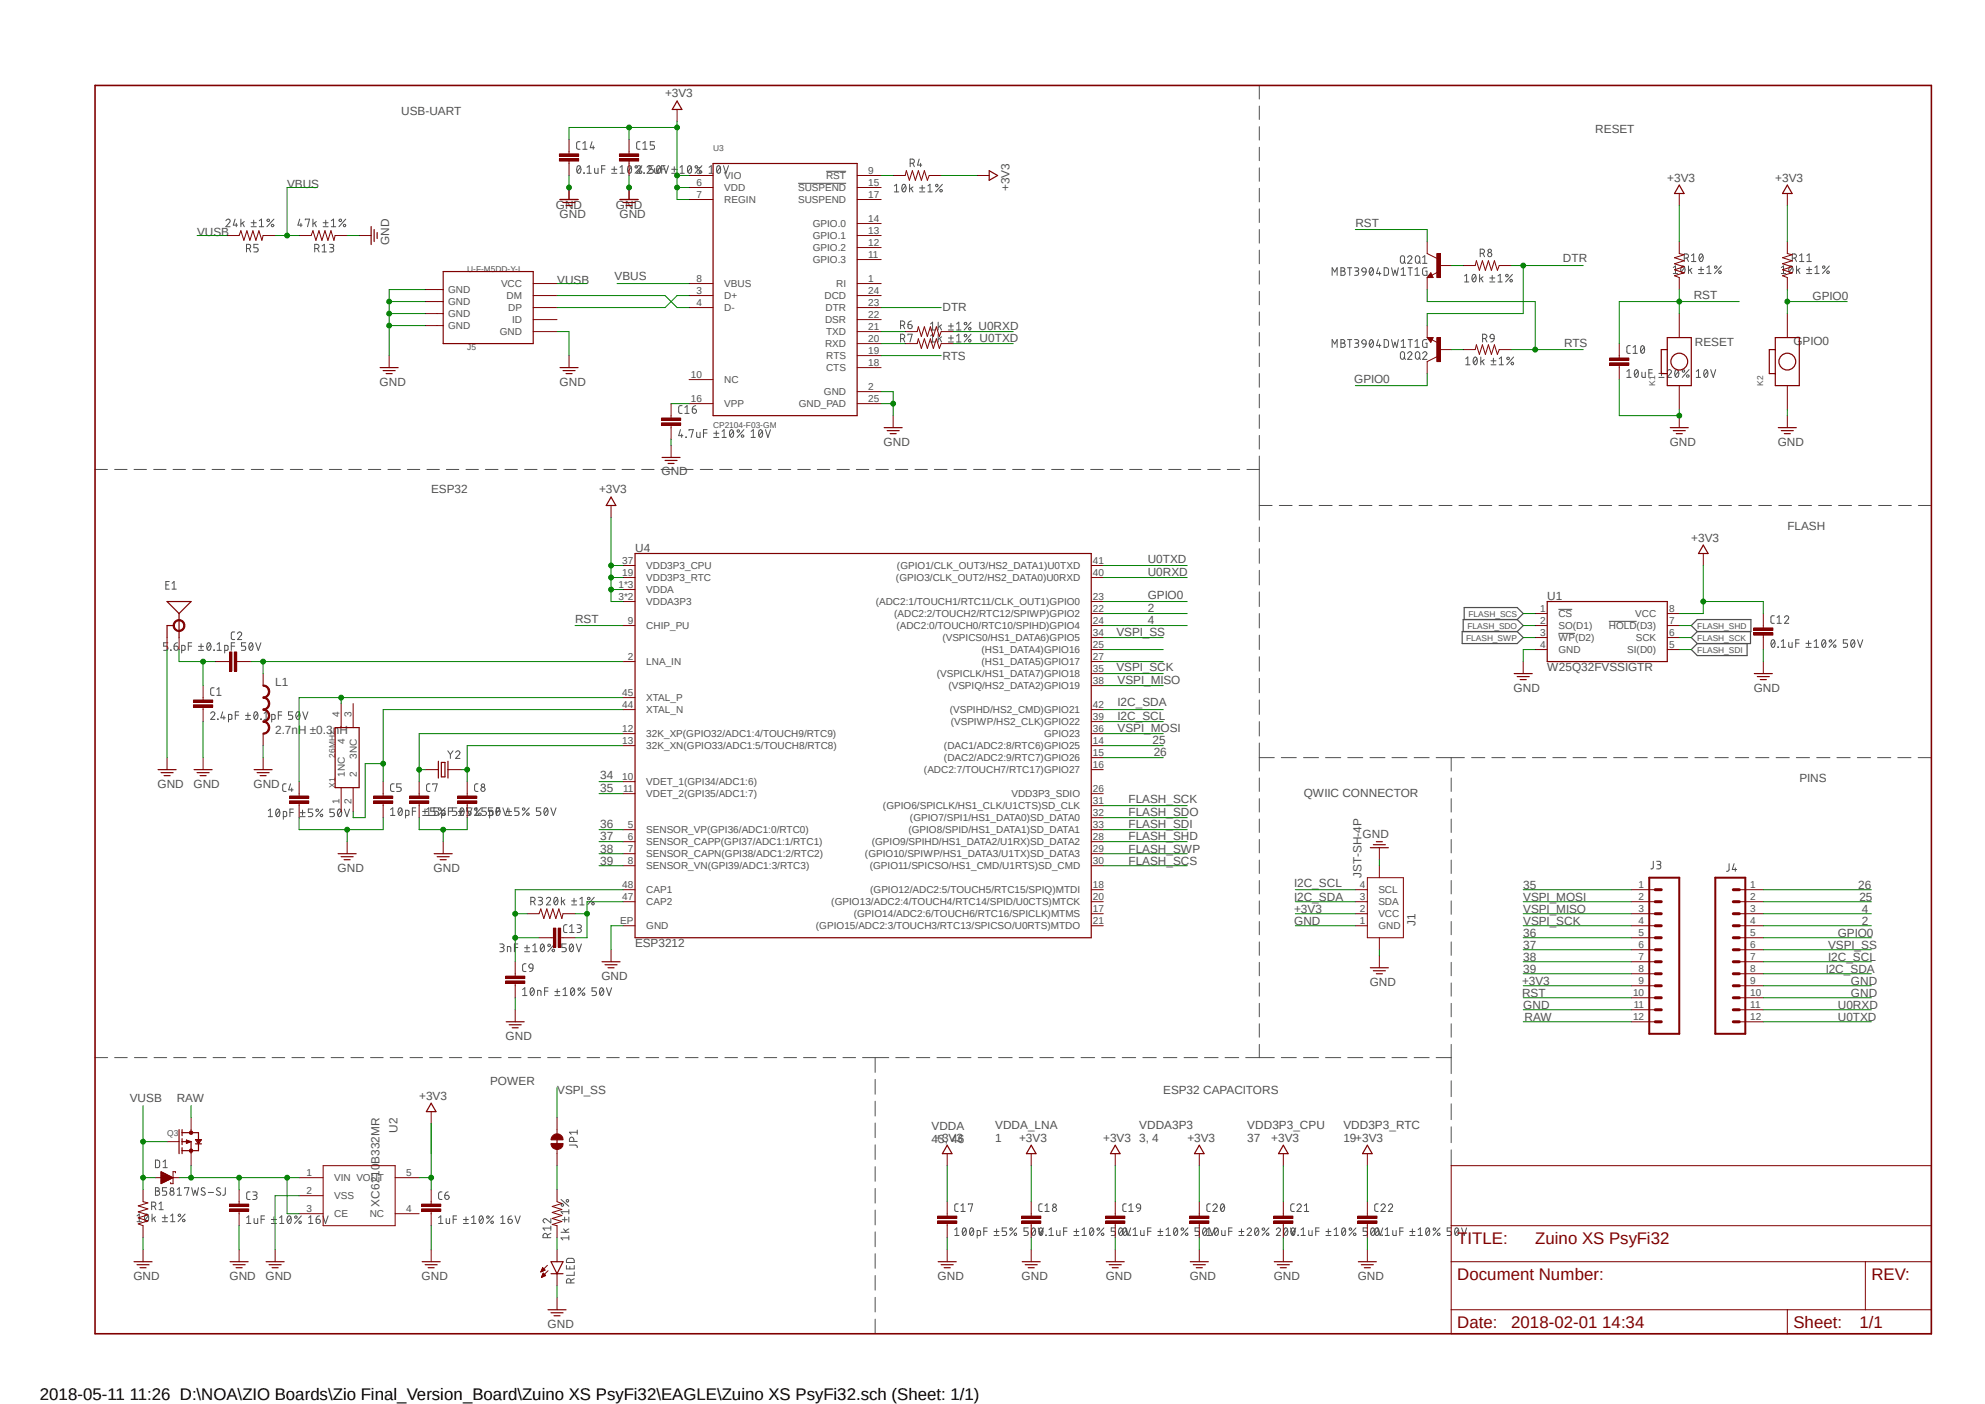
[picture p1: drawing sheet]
<svg xmlns="http://www.w3.org/2000/svg" width="420mm" height="297mm" viewBox="0 0 420 297" stroke-linecap="round" stroke-linejoin="round" font-family="sans-serif">
<defs><g id="words">
<g font-size="3.6" fill="#800000">
<text x="308.3" y="263.1">TITLE:</text>
<text x="324.8" y="263.1">Zuino XS PsyFi32</text>
<text x="308.3" y="270.7">Document Number:</text>
<text x="395.9" y="270.7">REV:</text>
<text x="308.3" y="280.9">Date:</text>
<text x="319.7" y="280.9">2018-02-01 14:34</text>
<text x="379.4" y="280.9">Sheet:</text>
<text x="393.4" y="280.9">1/1</text>
</g>
<text font-size="3.6" x="8.4" y="296.1">2018-05-11 11:26 D:\NOA\ZIO Boards\Zio Final_Version_Board\Zuino XS PsyFi32\EAGLE\Zuino XS PsyFi32.sch (Sheet: 1/1)</text>
<g font-size="2.5" fill="#505050">
<text x="140.7" y="20.6">+3V3</text>
<text x="84.9" y="24.4">USB-UART</text>
<text x="337.5" y="28.2">RESET</text>
<text x="60.7" y="39.7">VBUS</text>
<text x="213.6" y="40.5" transform="rotate(-90 213.6 40.5)">+3V3</text>
<text x="352.8" y="38.4">+3V3</text>
<text x="375.6" y="38.4">+3V3</text>
<text x="117.6" y="44.2">GND</text>
<text x="118.4" y="46">GND</text>
<text x="130.3" y="44.2">GND</text>
<text x="131.1" y="46">GND</text>
<text x="41.7" y="49.8">VUSB</text>
<text x="82.3" y="51.9" transform="rotate(-90 82.3 51.9)">GND</text>
<text x="286.8" y="48">RST</text>
<text x="117.9" y="60">VUSB</text>
<text x="130.1" y="59.2">VBUS</text>
<text x="330.7" y="55.4">DTR</text>
<text x="199.4" y="65.8">DTR</text>
<text x="358.4" y="63.3">RST</text>
<text x="383.5" y="63.5">GPIO0</text>
<text x="207" y="69.9">U0RXD</text>
<text x="199.4" y="76.2">RTS</text>
<text x="207.3" y="72.4">U0TXD</text>
<text x="330.9" y="73.4">RTS</text>
<text x="358.6" y="73.2">RESET</text>
<text x="379.4" y="72.9">GPIO0</text>
<text x="80.3" y="81.6">GND</text>
<text x="118.4" y="81.6">GND</text>
<text x="286.5" y="81.1">GPIO0</text>
<text x="186.9" y="94.3">GND</text>
<text x="353.3" y="94.3">GND</text>
<text x="376.1" y="94.3">GND</text>
<text x="140" y="100.6">GND</text>
<text x="91.2" y="104.4">ESP32</text>
<text x="126.7" y="104.4">+3V3</text>
<text x="378.2" y="112">FLASH</text>
<text x="134.4" y="116.8">U4</text>
<text x="242.8" y="119.1">U0TXD</text>
<text x="357.8" y="114.6">+3V3</text>
<text x="242.8" y="121.9">U0RXD</text>
<text x="121.7" y="131.8">RST</text>
<text x="242.8" y="129.5">2</text>
<text x="242.8" y="126.7">GPIO0</text>
<text x="327.4" y="127">U1</text>
<text x="236.2" y="134.6">VSPI_SS</text>
<text x="242.8" y="132.1">4</text>
<text x="236.2" y="142">VSPI_SCK</text>
<text x="327.4" y="142">W25Q32FVSSIGTR</text>
<text x="58.2" y="145">L1</text>
<text x="236.5" y="144.8">VSPI_MISO</text>
<text x="236.5" y="149.4">I2C_SDA</text>
<text x="320.3" y="146.3">GND</text>
<text x="371.1" y="146.3">GND</text>
<text x="58.2" y="155.2">2.7nH ±0.3nH</text>
<text x="236.5" y="152.4">I2C_SCL</text>
<text x="236.5" y="154.9">VSPI_MOSI</text>
<text x="243.8" y="157.5">25</text>
<text x="244.1" y="160">26</text>
<text x="33.3" y="166.6">GND</text>
<text x="40.9" y="166.6">GND</text>
<text x="53.6" y="166.6">GND</text>
<text x="127" y="164.8">34</text>
<text x="127" y="167.6">35</text>
<text x="380.7" y="165.4">PINS</text>
<text x="238.8" y="169.9">FLASH_SCK</text>
<text x="238.8" y="172.7">FLASH_SDO</text>
<text x="275.8" y="168.7">QWIIC CONNECTOR</text>
<text x="127" y="175.3">36</text>
<text x="127" y="177.8">37</text>
<text x="238.8" y="175.3">FLASH_SDI</text>
<text x="238.8" y="177.8">FLASH_SHD</text>
<text x="288.3" y="177.3">GND</text>
<text x="71.4" y="184.4">GND</text>
<text x="91.7" y="184.4">GND</text>
<text x="127" y="182.9">39</text>
<text x="127" y="180.3">38</text>
<text x="238.8" y="180.3">FLASH_SWP</text>
<text x="238.8" y="182.9">FLASH_SCS</text>
<text x="288" y="185.7" transform="rotate(-90 288 185.7)">JST-SH-4P</text>
<text x="273.8" y="190.5">I2C_SDA</text>
<text x="273.8" y="187.7">I2C_SCL</text>
<text x="322.3" y="188">35</text>
<text x="322.3" y="190.5">VSPI_MOSI</text>
<text x="393.2" y="188">26</text>
<text x="393.4" y="190.5">25</text>
<text x="273.8" y="195.6">GND</text>
<text x="273.8" y="193">+3V3</text>
<text x="299.5" y="195.8" transform="rotate(-90 299.5 195.8)">J1</text>
<text x="322.3" y="195.6">VSPI_SCK</text>
<text x="322.3" y="193">VSPI_MISO</text>
<text x="393.9" y="195.6">2</text>
<text x="393.9" y="193">4</text>
<text x="134.4" y="200.4">ESP3212</text>
<text x="322.3" y="198.1">36</text>
<text x="322.3" y="200.7">37</text>
<text x="322.3" y="203.2">38</text>
<text x="386.8" y="200.7">VSPI_SS</text>
<text x="386.8" y="203.2">I2C_SCL</text>
<text x="388.8" y="198.1">GPIO0</text>
<text x="127.3" y="207.3">GND</text>
<text x="289.8" y="208.5">GND</text>
<text x="322" y="208.3">+3V3</text>
<text x="322.3" y="205.7">39</text>
<text x="386.3" y="205.7">I2C_SDA</text>
<text x="391.6" y="208.3">GND</text>
<text x="322" y="210.8">RST</text>
<text x="322.3" y="213.4">GND</text>
<text x="322.5" y="215.9">RAW</text>
<text x="388.8" y="215.9">U0TXD</text>
<text x="388.8" y="213.4">U0RXD</text>
<text x="391.6" y="210.8">GND</text>
<text x="107" y="220">GND</text>
<text x="27.5" y="233.1">VUSB</text>
<text x="37.4" y="233.1">RAW</text>
<text x="88.7" y="232.6">+3V3</text>
<text x="103.7" y="229.6">POWER</text>
<text x="117.9" y="231.4">VSPI_SS</text>
<text x="246.1" y="231.4">ESP32 CAPACITORS</text>
<text x="84.1" y="239.7" transform="rotate(-90 84.1 239.7)">U2</text>
<text x="197.1" y="239.1">VDDA</text>
<text x="210.6" y="238.8">VDDA_LNA</text>
<text x="241" y="238.8">VDDA3P3</text>
<text x="263.9" y="238.8">VDD3P3_CPU</text>
<text x="284.2" y="238.8">VDD3P3_RTC</text>
<text x="197.1" y="241.8">43, 46</text>
<text x="197.9" y="241.5">+3V3</text>
<text x="210.6" y="241.5">1</text>
<text x="215.7" y="241.5">+3V3</text>
<text x="233.4" y="241.5">+3V3</text>
<text x="241" y="241.5">3, 4</text>
<text x="251.2" y="241.5">+3V3</text>
<text x="263.9" y="241.5">37</text>
<text x="269" y="241.5">+3V3</text>
<text x="284.2" y="241.5">19+3V3</text>
<text x="80.3" y="255.2" transform="rotate(-90 80.3 255.2)">XC6210B332MR</text>
<text x="28.2" y="270.7">GND</text>
<text x="48.6" y="270.7">GND</text>
<text x="56.2" y="270.7">GND</text>
<text x="89.2" y="270.7">GND</text>
<text x="198.4" y="270.7">GND</text>
<text x="216.2" y="270.7">GND</text>
<text x="233.9" y="270.7">GND</text>
<text x="251.7" y="270.7">GND</text>
<text x="269.5" y="270.7">GND</text>
<text x="287.3" y="270.7">GND</text>
<text x="115.9" y="280.9">GND</text>
</g>
<g font-size="2.1" fill="#505050">
<text x="147.4" y="36.8">5</text>
<text x="147.4" y="39.3">6</text>
<text x="147.4" y="41.9">7</text>
<text x="153.2" y="37.9">VIO</text>
<text x="153.2" y="40.4">VDD</text>
<text x="168.9" y="40.4">SUSPEND</text>
<text x="174.8" y="37.9">RST</text>
<text x="183.7" y="36.8">9</text>
<text x="183.7" y="39.3">15</text>
<text x="183.7" y="41.9">17</text>
<text x="153.2" y="43">REGIN</text>
<text x="168.9" y="43">SUSPEND</text>
<text x="183.7" y="46.9">14</text>
<text x="172" y="53.1">GPIO.2</text>
<text x="172" y="50.6">GPIO.1</text>
<text x="172" y="48">GPIO.0</text>
<text x="183.7" y="52">12</text>
<text x="183.7" y="49.4">13</text>
<text x="147.4" y="59.6">8</text>
<text x="172" y="55.7">GPIO.3</text>
<text x="183.7" y="59.6">1</text>
<text x="183.7" y="54.5">11</text>
<text x="94.8" y="62">GND</text>
<text x="94.8" y="64.6">GND</text>
<text x="106" y="60.7">VCC</text>
<text x="107.2" y="63.3">DM</text>
<text x="107.5" y="65.8">DP</text>
<text x="147.4" y="62.1">3</text>
<text x="147.4" y="64.7">4</text>
<text x="153.2" y="63.3">D+</text>
<text x="153.2" y="65.8">D-</text>
<text x="153.2" y="60.7">VBUS</text>
<text x="174.5" y="63.3">DCD</text>
<text x="174.7" y="65.8">DTR</text>
<text x="176.9" y="60.7">RI</text>
<text x="183.7" y="64.7">23</text>
<text x="183.7" y="62.1">24</text>
<text x="94.8" y="67.1">GND</text>
<text x="94.8" y="69.6">GND</text>
<text x="105.7" y="70.9">GND</text>
<text x="108.3" y="68.4">ID</text>
<text x="174.6" y="68.4">DSR</text>
<text x="174.8" y="70.9">TXD</text>
<text x="183.7" y="69.8">21</text>
<text x="183.7" y="67.2">22</text>
<text x="174.6" y="73.4">RXD</text>
<text x="174.8" y="76">RTS</text>
<text x="183.7" y="77.4">18</text>
<text x="183.7" y="74.8">19</text>
<text x="183.7" y="72.3">20</text>
<text x="146.2" y="79.9">10</text>
<text x="153.2" y="81.1">NC</text>
<text x="174.3" y="83.6">GND</text>
<text x="174.8" y="78.5">CTS</text>
<text x="183.7" y="82.5">2</text>
<text x="146.2" y="85">16</text>
<text x="153.2" y="86.1">VPP</text>
<text x="169" y="86.1">GND_PAD</text>
<text x="183.7" y="85">25</text>
<text x="131.7" y="119.3">37</text>
<text x="231.2" y="119.3">41</text>
<text x="130.9" y="124.4">1*3</text>
<text x="131.7" y="121.8">19</text>
<text x="136.7" y="122.9">VDD3P3_RTC</text>
<text x="136.7" y="120.4">VDD3P3_CPU</text>
<text x="136.7" y="125.5">VDDA</text>
<text x="189.6" y="122.9">(GPIO3/CLK_OUT2/HS2_DATA0)U0RXD</text>
<text x="189.8" y="120.4">(GPIO1/CLK_OUT3/HS2_DATA1)U0TXD</text>
<text x="231.2" y="121.8">40</text>
<text x="130.9" y="126.9">3*2</text>
<text x="132.8" y="132">9</text>
<text x="136.7" y="128">VDDA3P3</text>
<text x="185.3" y="128">(ADC2:1/TOUCH1/RTC11/CLK_OUT1)GPIO0</text>
<text x="189.2" y="130.6">(ADC2:2/TOUCH2/RTC12/SPIWP)GPIO2</text>
<text x="231.2" y="129.5">22</text>
<text x="231.2" y="126.9">23</text>
<text x="231.2" y="132">24</text>
<text x="325.8" y="129.5">1</text>
<text x="325.8" y="132">2</text>
<text x="329.7" y="130.6">CS</text>
<text x="346" y="130.6">VCC</text>
<text x="353.1" y="132">7</text>
<text x="353.1" y="129.5">8</text>
<text x="136.7" y="133.1">CHIP_PU</text>
<text x="189.7" y="133.1">(ADC2:0/TOUCH0/RTC10/SPIHD)GPIO4</text>
<text x="199.4" y="135.6">(VSPICS0/HS1_DATA6)GPIO5</text>
<text x="231.2" y="137.1">25</text>
<text x="231.2" y="134.5">34</text>
<text x="325.8" y="134.5">3</text>
<text x="325.8" y="137.1">4</text>
<text x="329.7" y="135.6">WP(D2)</text>
<text x="329.7" y="133.1">SO(D1)</text>
<text x="340.4" y="133.1">HOLD(D3)</text>
<text x="346.1" y="135.6">SCK</text>
<text x="353.1" y="134.5">6</text>
<text x="353.1" y="137.1">5</text>
<text x="132.8" y="139.6">2</text>
<text x="136.7" y="140.7">LNA_IN</text>
<text x="198.2" y="143.3">(VSPICLK/HS1_DATA7)GPIO18</text>
<text x="207.7" y="138.2">(HS1_DATA4)GPIO16</text>
<text x="207.7" y="140.7">(HS1_DATA5)GPIO17</text>
<text x="231.2" y="139.6">27</text>
<text x="231.2" y="142.2">35</text>
<text x="329.7" y="138.2">GND</text>
<text x="344.3" y="138.2">SI(D0)</text>
<text x="131.7" y="149.8">44</text>
<text x="131.7" y="147.2">45</text>
<text x="136.7" y="148.3">XTAL_P</text>
<text x="200.7" y="145.8">(VSPIQ/HS2_DATA2)GPIO19</text>
<text x="231.2" y="144.7">38</text>
<text x="231.2" y="149.8">42</text>
<text x="71.8" y="151.6" transform="rotate(-90 71.8 151.6)">4</text>
<text x="74.3" y="151.6" transform="rotate(-90 74.3 151.6)">3</text>
<text x="131.7" y="154.9">12</text>
<text x="136.7" y="156">32K_XP(GPIO32/ADC1:4/TOUCH9/RTC9)</text>
<text x="136.7" y="150.9">XTAL_N</text>
<text x="201" y="150.9">(VSPIHD/HS2_CMD)GPIO21</text>
<text x="201.2" y="153.4">(VSPIWP/HS2_CLK)GPIO22</text>
<text x="220.9" y="156">GPIO23</text>
<text x="231.2" y="154.9">36</text>
<text x="231.2" y="152.3">39</text>
<text x="72.9" y="157.4" transform="rotate(-90 72.9 157.4)">4</text>
<text x="75.5" y="160.5" transform="rotate(-90 75.5 160.5)">3NC</text>
<text x="131.7" y="157.4">13</text>
<text x="136.7" y="158.5">32K_XN(GPIO33/ADC1:5/TOUCH8/RTC8)</text>
<text x="199.7" y="161">(DAC2/ADC2:9/RTC7)GPIO26</text>
<text x="199.7" y="158.5">(DAC1/ADC2:8/RTC6)GPIO25</text>
<text x="231.2" y="159.9">15</text>
<text x="231.2" y="157.4">14</text>
<text x="72.9" y="164.3" transform="rotate(-90 72.9 164.3)">1NC</text>
<text x="75.5" y="164.3" transform="rotate(-90 75.5 164.3)">2</text>
<text x="131.7" y="165">10</text>
<text x="131.8" y="167.6">11</text>
<text x="136.7" y="166.1">VDET_1(GPI34/ADC1:6)</text>
<text x="195.5" y="163.6">(ADC2:7/TOUCH7/RTC17)GPIO27</text>
<text x="231.2" y="162.5">16</text>
<text x="231.2" y="167.6">26</text>
<text x="71.8" y="170.1" transform="rotate(-90 71.8 170.1)">1</text>
<text x="74.3" y="170.1" transform="rotate(-90 74.3 170.1)">2</text>
<text x="136.7" y="168.7">VDET_2(GPI35/ADC1:7)</text>
<text x="186.8" y="171.2">(GPIO6/SPICLK/HS1_CLK/U1CTS)SD_CLK</text>
<text x="192.5" y="173.7">(GPIO7/SPI1/HS1_DATA0)SD_DATA0</text>
<text x="214" y="168.7">VDD3P3_SDIO</text>
<text x="231.2" y="170.1">31</text>
<text x="231.2" y="172.6">32</text>
<text x="132.8" y="177.7">6</text>
<text x="132.8" y="175.1">5</text>
<text x="136.7" y="178.8">SENSOR_CAPP(GPI37/ADC1:1/RTC1)</text>
<text x="136.7" y="176.3">SENSOR_VP(GPI36/ADC1:0/RTC0)</text>
<text x="184.4" y="178.8">(GPIO9/SPIHD/HS1_DATA2/U1RX)SD_DATA2</text>
<text x="192.2" y="176.3">(GPIO8/SPID/HS1_DATA1)SD_DATA1</text>
<text x="231.2" y="177.7">28</text>
<text x="231.2" y="175.1">33</text>
<text x="132.8" y="180.2">7</text>
<text x="132.8" y="182.8">8</text>
<text x="136.7" y="181.4">SENSOR_CAPN(GPI38/ADC1:2/RTC2)</text>
<text x="136.7" y="183.9">SENSOR_VN(GPI39/ADC1:3/RTC3)</text>
<text x="183" y="181.4">(GPIO10/SPIWP/HS1_DATA3/U1TX)SD_DATA3</text>
<text x="184" y="183.9">(GPIO11/SPICSO/HS1_CMD/U1RTS)SD_CMD</text>
<text x="231.2" y="180.2">29</text>
<text x="231.2" y="182.8">30</text>
<text x="131.7" y="190.4">47</text>
<text x="131.7" y="187.8">48</text>
<text x="136.7" y="191.5">CAP2</text>
<text x="136.7" y="189">CAP1</text>
<text x="175.9" y="191.5">(GPIO13/ADC2:4/TOUCH4/RTC14/SPID/U0CTS)MTCK</text>
<text x="184.1" y="189">(GPIO12/ADC2:5/TOUCH5/RTC15/SPIQ)MTDI</text>
<text x="231.2" y="187.8">18</text>
<text x="231.2" y="190.4">20</text>
<text x="287.7" y="190.4">3</text>
<text x="287.7" y="187.8">4</text>
<text x="291.6" y="191.5">SDA</text>
<text x="291.6" y="189">SCL</text>
<text x="346.7" y="187.8">1</text>
<text x="346.7" y="190.4">2</text>
<text x="370.3" y="187.8">1</text>
<text x="370.3" y="190.4">2</text>
<text x="131.2" y="195.5">EP</text>
<text x="136.7" y="196.6">GND</text>
<text x="172.6" y="196.6">(GPIO15/ADC2:3/TOUCH3/RTC13/SPICSO/U0RTS)MTDO</text>
<text x="180.6" y="194.1">(GPIO14/ADC2:6/TOUCH6/RTC16/SPICLK)MTMS</text>
<text x="231.2" y="192.9">17</text>
<text x="231.2" y="195.5">21</text>
<text x="287.7" y="195.5">1</text>
<text x="287.7" y="192.9">2</text>
<text x="291.6" y="196.6">GND</text>
<text x="291.6" y="194.1">VCC</text>
<text x="346.7" y="192.9">3</text>
<text x="346.7" y="195.5">4</text>
<text x="346.7" y="198">5</text>
<text x="370.3" y="192.9">3</text>
<text x="370.3" y="195.5">4</text>
<text x="370.3" y="198">5</text>
<text x="346.7" y="200.5">6</text>
<text x="346.7" y="203.1">7</text>
<text x="370.3" y="200.5">6</text>
<text x="370.3" y="203.1">7</text>
<text x="346.7" y="205.6">8</text>
<text x="346.7" y="208.2">9</text>
<text x="370.3" y="205.6">8</text>
<text x="370.3" y="208.2">9</text>
<text x="345.5" y="210.7">10</text>
<text x="345.5" y="215.8">12</text>
<text x="345.7" y="213.2">11</text>
<text x="370.3" y="210.7">10</text>
<text x="370.3" y="213.2">11</text>
<text x="370.3" y="215.8">12</text>
<text x="64.9" y="248.8">1</text>
<text x="70.7" y="249.9">VIN VOUT</text>
<text x="85.9" y="248.8">5</text>
<text x="64.9" y="252.6">2</text>
<text x="64.9" y="256.4">3</text>
<text x="70.7" y="253.7">VSS</text>
<text x="70.7" y="257.5">CE</text>
<text x="78.2" y="257.5">NC</text>
<text x="85.9" y="256.4">4</text>
</g>
<g font-size="1.8" fill="#505050">
<text x="150.9" y="32">U3</text>
<text x="98.8" y="57.4">U-F-M5DD-Y-L</text>
<text x="98.8" y="74">J5</text>
<text x="350.2" y="81.6" transform="rotate(-90 350.2 81.6)">K1</text>
<text x="373.1" y="81.6" transform="rotate(-90 373.1 81.6)">K2</text>
<text x="150.9" y="90.5">CP2104-F03-GM</text>
<text x="310.7" y="130.4">FLASH_SCS</text>
<text x="310.2" y="135.5">FLASH_SWP</text>
<text x="310.5" y="133">FLASH_SDO</text>
<text x="359.1" y="135.5">FLASH_SCK</text>
<text x="359.1" y="133">FLASH_SHD</text>
<text x="359.1" y="138.1">FLASH_SDI</text>
<text x="70.9" y="160.3" transform="rotate(-90 70.9 160.3)">26MHz</text>
<text x="70.9" y="166.6" transform="rotate(-90 70.9 166.6)">X1</text>
<text x="35.3" y="240.2">Q3</text>
</g>
</g></defs>
<path d="M19.6 17.7l389.4 265M409 17.7l-389.4 265" fill="none" stroke="#fff" stroke-width=".21"/>
<g fill="none" stroke="#505050" stroke-width=".21">
<path d="M266.4 18.1v2.9M122.3 35.1h.2a.93 .93 0 0 1 0 1.6 1.02 1.02 0 0 1-.2-1.6zM122.7 30h-.5l-.2 .3v1.1l.7 .2M122.8 35.4l-.7 .9M123.3 31.6h.9M123.3 30.3l.5-.3v1.6M123.5 36.6l.1 .1zM124.2 36.7h.9M124.2 35.4l.5-.3v1.6M125.3 30l-.4 1.2h.9M125.5 30.9v.7M125.8 35.6v.8l.3 .3h.4v-1.1"/>
<path d="M127.3 35.8h.7M128 35.1h-.7v1.6M129.4 36.7h1.1M129.4 35.8h1.1M130 35.3v1.1M131.2 36.7h.9M131.2 35.4l.4-.3v1.6M133 35.1h.2a.93 .93 0 0 1 0 1.6 1.06 1.06 0 0 1-.2-1.6zM133.6 35.4l-.8 .9M134.7 35.4a.45 .45 0 0 1 .7-.4 .45 .45 0 0 1 .1 .8l-.8 .9h.9M135.4 30h-.5l-.2 .3v1.1l.7 .2M135.8 35.1l-1.4 1.6"/>
<path d="M136 31.6h.9M136 30.3l.5-.3v1.6M136.2 36.6l.1 .1zM138.2 35.1h-.9v.7h.6a.46 .46 0 0 1 .3 .4 .46 .46 0 0 1-.3 .5h-1l.8-.9a.44 .44 0 0 0-.2-.7 .44 .44 0 0 0-.6 .3M138.5 30h-.9v.7h.5a.46 .46 0 0 1 .4 .4 .46 .46 0 0 1-.4 .5h-.5M138.5 35.6v.8l.3 .3h.4v-1.1M139.1 35.1h.3a.98 .98 0 0 1 0 1.6 1.02 1.02 0 0 1-.3-1.6zM139.7 35.4l-.7 .9M140 35.8h.7M140.4 35.1l.5 1.6 .5-1.6M140.7 35.1h-.7v1.6M142.1 36.7h1.1"/>
<path d="M142.1 35.8h1.1M142.7 35.3v1.1M143.9 36.7h.9M143.9 35.4l.4-.3v1.6M145.7 35.1h.2a.93 .93 0 0 1 0 1.6 .98 .98 0 0 1-.2-1.6zM146.3 35.4l-.8 .9M148.5 35.1l-1.4 1.6M150 36.7h.9M150 35.4l.5-.3v1.6M151.8 35.1h.3a.98 .98 0 0 1 0 1.6 1.02 1.02 0 0 1-.3-1.6zM152.4 35.4l-.7 .9M153.1 35.1l.5 1.6 .5-1.6"/>
<path d="M168.9 38.8h10.1M174.8 36.2h4.2M189.2 39.3l.5-.3v1.6M191.1 39h.2a.93 .93 0 0 1 0 1.6 1.02 1.02 0 0 1-.2-1.6zM191.6 39.3l-.7 1M192.4 39v1.6M192.6 34.5h.7a.46 .46 0 0 0 .2-.5 .46 .46 0 0 0-.5-.3h-.4v1.6M192.7 39.8l.5 .8M193.1 34.5l.4 .8M193.2 39.5l-.8 .5M194.5 33.7l-.4 1.2h.9M194.6 39.8h1.1"/>
<path d="M194.8 34.5v.8M195.1 39.2v1.1M196.3 39.3l.5-.3v1.6M199.4 39l-1.4 1.6M266.4 22.4v2.9M266.4 26.8v2.8M266.4 31.2v2.8M266.4 35.5v2.9M266.4 39.8v2.9M47.8 46.7a.45 .45 0 0 1 .6-.3 .45 .45 0 0 1 .2 .7l-.8 .9h.9M49.7 46.4l-.3 1.2h.8M50 47.2v.8"/>
<path d="M51 46.4v1.6M51.3 47.2l.4 .8M51.7 46.9l-.7 .5M52.2 52.6h.4a.45 .45 0 0 0 .4-.5 .45 .45 0 0 0-.4-.4h-.4v1.6M52.7 52.6l.3 .7M53.1 48h1.1M53.1 47.1h1.1M53.7 46.6v1.1M54.6 51.7h-.9v.7h.5a.45 .45 0 0 1 .4 .5 .45 .45 0 0 1-.4 .4h-.5M54.9 48h.9M54.9 46.7l.4-.3v1.6M58 46.4l-1.5 1.6"/>
<path d="M63.4 46.4l-.4 1.2h.9M63.7 47.2v.8M64.6 46.5v-.1h.9l-.4 1.6M66.2 46.4v1.6M66.5 47.2l.4 .8M66.6 52.6h.5a.45 .45 0 0 0 .4-.4 .45 .45 0 0 0-.2-.5h-.7v1.6M66.9 46.9l-.7 .5M67.1 52.6l.4 .7M68.2 53.3h.8M68.2 52l.4-.3v1.6M68.4 48h1M68.4 47.1h1"/>
<path d="M68.9 46.6v1.1M69.7 51.7h.6a.36 .36 0 0 1 .3 .3 .36 .36 0 0 1-.3 .4h-.4M70.1 48h.9M70.1 46.7l.5-.3v1.6M70.2 52.4l.2 .1a.46 .46 0 0 1 .2 .5 .46 .46 0 0 1-.4 .3h-.5M73.2 46.4l-1.5 1.6M189.2 40.6h1M194.6 40.6h1.1M196.3 40.6h.9M266.4 44.2v2.9M266.4 48.6v2.8M266.4 52.9v2.9"/>
<path d="M266.4 57.3v2.8M281.9 58.3v-1.7l.5 .9 .5-.9v1.7M283.7 56.6h.5a.36 .36 0 0 1 .4 .4 .36 .36 0 0 1-.4 .4 .45 .45 0 0 1 .4 .3 .45 .45 0 0 1-.2 .5l-.7 .1zM283.7 57.4h.5M285.1 56.6h.9M285.6 56.6v1.7M286.6 56.6l.7 .1a.34 .34 0 0 1 0 .6l-.5 .1M287 57.4a.46 .46 0 0 1 .5 .3 .46 .46 0 0 1-.2 .5l-.7 .1M288.2 56.9a.46 .46 0 0 1 .5-.2 .46 .46 0 0 1 .4 .4v.4h-.6l-.3-.1zM289.1 57.5a.72 .72 0 0 1-.8 .8M289.9 56.7l.3-.1a.93 .93 0 0 1 0 1.7 1.02 1.02 0 0 1-.3-1.6zM290.5 57l-.7 .9"/>
<path d="M291.6 56.6l-.3 1.3h.9M291.9 57.5v.8M292.9 56.6l.6 .1 .2 .2 .1 .9-.3 .4-.6 .1zM294.4 56.6l.4 1.7 .3-1.2 .4 1.2 .4-1.7M296.5 58.3h.9M296.5 57l.4-.4v1.7M296.5 54.1h.5a1.3 1.3 0 0 1 .1 1.4 .46 .46 0 0 1-.5 .2 .46 .46 0 0 1-.3-.5v-.7zM297 55.3l.4 .4M297.8 54.4a.45 .45 0 0 1 .7-.3 .45 .45 0 0 1 .1 .7l-.8 .9h.9M297.9 56.6h.9M298.4 56.6v1.7M299.4 58.3h.9"/>
<path d="M299.4 57l.4-.4v1.7M299.6 54.3a.46 .46 0 0 1 .4-.2 .46 .46 0 0 1 .4 .4v.7a.47 .47 0 0 1-.5 .5 .47 .47 0 0 1-.4-.5zM300.2 55.3l.4 .4M301 55.7h.9M301 54.4l.5-.3v1.6M301.9 56.6l-.7 .1-.2 .3v.9l.2 .3 .7 .1v-.9h-.3M309.9 58.4l.4-.4v1.6M309.9 59.6h.9M311.7 58.1l.2-.1a.93 .93 0 0 1 0 1.6 .98 .98 0 0 1-.2-1.5zM312.3 58.4l-.8 .9M313.1 58v1.6M313.2 53.6h.4a.45 .45 0 0 0 .5-.3 .45 .45 0 0 0-.2-.6h-.7v1.6"/>
<path d="M313.4 58.9l.4 .7M313.7 53.6l.4 .7M313.8 58.5l-.7 .6M315.2 59.6h1.1M315.2 58.8h1.1M315.7 58.3v1M316.9 59.6h.9M316.9 58.4l.5-.4v1.6M320 58l-1.4 1.6M354 57.9h1M354 56.6l.5-.3v1.6M355.9 56.3h.2a.93 .93 0 0 1 0 1.6 1.02 1.02 0 0 1-.2-1.6z"/>
<path d="M356.4 54.6l.6-.1a.43 .43 0 0 0 .2-.5 .43 .43 0 0 0-.4-.3h-.4v1.6M356.4 56.6l-.7 .9M356.9 54.6l.4 .7M357.3 56.3v1.6M357.5 57.1l.5 .8M357.9 54.1l.5-.4v1.6M357.9 55.3h.9M358 56.8l-.7 .5M359.4 57.9h1.1M359.4 57h1.1M359.7 53.8l.2-.1a.93 .93 0 0 1 0 1.6 1.02 1.02 0 0 1-.2-1.5zM359.9 56.5v1.1"/>
<path d="M360.3 54.1l-.8 .8M361.1 57.9h.9M361.1 56.6l.5-.3v1.6M364.2 56.3l-1.4 1.6M376.9 57.9h.9M376.9 56.6l.5-.3v1.6M378.7 56.3h.2a.93 .93 0 0 1 0 1.6 1.02 1.02 0 0 1-.2-1.6zM379.2 54.6h.4l.4-.2a.44 .44 0 0 0-.4-.7h-.4v1.6M379.3 56.6l-.8 .9M379.7 54.6l.4 .7M380.1 56.3v1.6M380.4 57.1l.4 .8"/>
<path d="M380.7 55.3h1M380.7 54.1l.5-.4v1.6M380.8 56.8l-.7 .5M382.2 57.9h1.1M382.2 57h1.1M382.3 54.1l.5-.4v1.6M382.3 55.3h.9M382.8 56.5v1.1M384 57.9h.9M384 56.6l.4-.3v1.6M387.1 56.3l-1.5 1.6M190.5 68.8h.5a.47 .47 0 0 0 .4-.4 .47 .47 0 0 0-.4-.5h-.5v1.7"/>
<path d="M190.5 71.6h.5a.47 .47 0 0 0 .4-.4 .47 .47 0 0 0-.4-.5h-.5v1.6M191.1 68.8l.3 .8M191.1 71.6l.3 .7M192.1 68.7h.7a.46 .46 0 0 1 0 .8 .46 .46 0 0 1-.7-.4zM192.1 70.9v-.2h.9l-.5 1.6M192.8 67.9a.72 .72 0 0 0-.7 .8M196.9 68.5l.4-.3v1.6M196.9 71.1l.4-.4v1.6M196.9 69.8h.9M196.9 72.3h.9M198.5 68.2v1.6M198.5 70.7v1.6"/>
<path d="M198.8 69l.4 .8M198.8 71.6l.4 .7M199.2 68.7l-.7 .6M199.2 71.2l-.7 .6M200.7 69.8h1M200.7 69h1M200.7 72.3h1M200.7 71.5h1M201.2 68.4v1.1M201.2 71v1M202.4 69.8h.9M202.4 68.5l.5-.3v1.6"/>
<path d="M202.4 71.1l.5-.4v1.6M202.4 72.3h.9M205.4 68.2l-1.4 1.6M205.4 70.7l-1.4 1.6M266.4 61.6v2.9M266.4 66v2.8M266.4 70.4v2.8M266.4 74.7v2.9M266.4 79v2.9M281.9 73.5v-1.7l.5 1 .5-1v1.7M283.7 71.8h.5a.38 .38 0 0 1 .4 .4 .38 .38 0 0 1-.4 .4 .44 .44 0 0 1 .4 .7l-.4 .2h-.5zM283.7 72.6h.5"/>
<path d="M285.1 71.8h.9M285.6 71.8v1.7M286.6 71.8l.7 .1a.34 .34 0 0 1 0 .6l-.5 .1M287 72.6a.44 .44 0 0 1 .4 .3 .44 .44 0 0 1-.1 .5l-.7 .1M288.2 72.1l.2-.2a.47 .47 0 0 1 .7 .4v.5h-.6l-.3-.2zM289.1 72.8a.72 .72 0 0 1-.8 .7M289.9 71.9l.3-.1a.96 .96 0 0 1 0 1.7 1.02 1.02 0 0 1-.3-1.6zM290.5 72.2l-.7 .9M291.6 71.8l-.3 1.3h.9M291.9 72.8v.7M292.9 71.8l.6 .1 .3 .4-.1 1-.4 .2h-.4zM294.4 71.8l.4 1.7 .3-1.1 .4 1.1 .4-1.7"/>
<path d="M296.5 72.2l.4-.4v1.7M296.5 73.5h.9M296.5 74.5a.44 .44 0 0 1 .7 .3v.8a.44 .44 0 0 1-.7 .3l-.2-.3v-.8zM297 75.6l.4 .4M297.8 74.8a.44 .44 0 0 1 .6-.4 .44 .44 0 0 1 .2 .7l-.8 .9h.9M297.9 71.8h.9M298.4 71.8v1.7M299.4 72.2l.4-.4v1.7M299.4 73.5h.9M299.6 74.6l.1-.1a.47 .47 0 0 1 .7 .3v.8a.47 .47 0 0 1-.5 .4 .47 .47 0 0 1-.4-.4zM300.2 75.6l.4 .4M301 74.8a.44 .44 0 0 1 .6-.4 .44 .44 0 0 1 .2 .7l-.8 .9h.9"/>
<path d="M301.9 71.8h-.5l-.4 .4v.9l.2 .3 .7 .1v-.9h-.3M310.1 75.9l.5-.4v1.7M310.1 77.2h.9M312 75.6l.1-.1a.96 .96 0 0 1 0 1.7l-.4-.5v-.6zM312.5 75.9l-.7 .9M313.3 75.5v1.7M313.6 76.4l.4 .8M313.7 71.6h.5a.47 .47 0 0 0 .4-.4 .47 .47 0 0 0-.4-.5h-.5v1.6M314 76.1l-.7 .5M314.2 71.6l.4 .7M315.5 70.8a.44 .44 0 0 1 .6 .4v.4h-.7l-.1-.4zM315.5 77.2h1"/>
<path d="M315.5 76.3h1M316 75.8v1M316.1 71.6a.72 .72 0 0 1-.7 .7M317.2 77.2h.9M317.2 75.9l.5-.4v1.7M320.3 75.5l-1.5 1.7M344.2 78.6l.5-.4v1.6M344.2 79.8h.9M344.9 73.1l-.5 .1-.2 .3 .1 1.1 .6 .2M345.5 74.8h.9M345.5 73.5l.5-.4v1.7M346 78.3l.2-.1a1.02 1.02 0 0 1 0 1.6 1.02 1.02 0 0 1-.2-1.5z"/>
<path d="M346.6 78.6l-.7 .9M347.3 73.2l.2-.1a.96 .96 0 0 1 0 1.7 1.06 1.06 0 0 1-.2-1.6zM347.4 78.7v.8l.2 .3h.5v-1.1M347.9 73.5l-.7 .9M348.9 78.9h.7M349.6 78.2h-.7v1.6M351 79.8h1.1M351 79h1.1M351.5 78.4v1.1M352.8 78.6a.43 .43 0 0 1 .6-.4 .43 .43 0 0 1 .1 .7l-.7 .9h.9M354.6 78.3l.2-.1a.96 .96 0 0 1 0 1.6l-.3-.2-.2-.6zM355.1 78.6l-.7 .9"/>
<path d="M357.4 78.2l-1.5 1.6M358.9 79.8h.9M358.9 78.6l.5-.4v1.6M360.7 78.3l.2-.1a1.02 1.02 0 0 1 0 1.6 1.02 1.02 0 0 1-.2-1.5zM361.3 78.6l-.7 .9M361.9 78.2l.6 1.6 .5-1.6M20.1 99.3h2.6M24.3 99.3h2.6M28.4 99.3h2.6M32.5 99.3h2.6M36.6 99.3h2.6M40.8 99.3h2.6"/>
<path d="M44.9 99.3h2.6M49 99.3h2.6M53.2 99.3h2.6M57.3 99.3h2.6M61.4 99.3h2.7M65.5 99.3h2.7M69.7 99.3h2.6M73.8 99.3h2.7M77.9 99.3h2.7M82.1 99.3h2.6M86.2 99.3h2.6M90.3 99.3h2.7"/>
<path d="M94.4 99.3h2.7M98.6 99.3h2.6M102.7 99.3h2.7M106.8 99.3h2.7M111 99.3h2.6M115.1 99.3h2.6M119.3 99.3h2.6M123.4 99.3h2.6M127.5 99.3h2.6M131.6 99.3h2.6M135.8 99.3h2.6M139.9 99.3h2.6"/>
<path d="M144 90.9l-.4 1.3h.9M144 99.3h2.6M144.2 91.8v.7M144.3 85.8l-.5 .1-.2 .3v1l.2 .2 .5 .1M144.9 87.5h.9M144.9 86.2l.5-.4v1.7M145.1 92.5h.1zM145.8 91.1v-.2h.9l-.5 1.6M146.5 86.5h.5a.46 .46 0 0 1 .4 .5 .46 .46 0 0 1-.5 .4 .46 .46 0 0 1-.4-.4zM147.2 85.8a.72 .72 0 0 0-.7 .7M147.4 91.4v1l.3 .1h.4v-1.1M148.2 99.3h2.6"/>
<path d="M148.8 91.6h.8M149.6 90.9h-.8v1.6M151 92.5h1.1M151 91.7h1.1M151.6 91.1v1.1M152.3 99.3h2.6M152.8 92.5h.9M152.8 91.3l.4-.4v1.6M154.6 91l.2-.1a.96 .96 0 0 1 0 1.6l-.5-.5v-.6zM155.2 91.3l-.8 .9M156.4 99.3h2.6M157.4 90.9l-1.4 1.6"/>
<path d="M158.9 92.5h.9M158.9 91.3l.5-.4v1.6M160.5 99.3h2.7M160.7 91l.2-.1a.96 .96 0 0 1 0 1.6l-.3-.2-.1-.6zM161.3 91.3l-.7 .9M162 90.9l.5 1.6 .5-1.6M164.7 99.3h2.6M168.8 99.3h2.6M172.9 99.3h2.7M177.1 99.3h2.6M181.2 99.3h2.6M185.3 99.3h2.7"/>
<path d="M189.4 99.3h2.7M193.6 99.3h2.6M197.7 99.3h2.7M201.8 99.3h2.7M206 99.3h2.6M210.1 99.3h2.6M214.2 99.3h2.7M218.4 99.3h2.6M222.5 99.3h2.6M226.6 99.3h2.7M230.8 99.3h2.6M234.9 99.3h2.6"/>
<path d="M239 99.3h2.6M243.2 99.3h2.6M247.3 99.3h2.6M251.4 99.3h2.6M255.5 99.3h2.7M259.7 99.3h2.6M263.8 99.3h2.6M266.4 83.4v2.9M266.4 87.8v2.8M266.4 92.1v2.9M266.4 96.5v13.5M266.4 111.5v3.1"/>
<path d="M266.4 116.1v3.1M266.4 106.9h2.8M270.7 106.9h2.7M274.9 106.9h2.7M279.1 106.9h2.8M283.3 106.9h2.7M287.6 106.9h2.7M291.8 106.9h2.7M296 106.9h2.7M300.2 106.9h2.8M304.5 106.9h2.7M308.7 106.9h2.7"/>
<path d="M312.9 106.9h2.7M317.2 106.9h2.7M321.4 106.9h2.7M325.6 106.9h2.7M329.8 106.9h2.8M334.1 106.9h2.7M338.3 106.9h2.7M342.5 106.9h2.7M346.8 106.9h2.7M351 106.9h2.7M355.2 106.9h2.7M359.4 106.9h2.8"/>
<path d="M363.6 106.9h2.8M367.9 106.9h2.7M372.1 106.9h2.7M376.3 106.9h2.8M380.5 106.9h2.8M384.8 106.9h2.7M389 106.9h2.8M393.2 106.9h2.7M397.5 106.9h2.7M401.7 106.9h2.7M405.9 106.9h2.7M35.1 123.7h.5"/>
<path d="M35.5 136h-.9v.7h.6a.46 .46 0 0 1 .3 .4 .46 .46 0 0 1-.3 .5h-.6M35.8 123h-.7v1.6h.7M36.1 137.5l.1 .1zM36.4 123.4l.4-.4v1.6M36.4 124.6h.9M36.8 136.7h.5a.44 .44 0 0 1 .4 .5 .44 .44 0 0 1-.4 .4 .44 .44 0 0 1-.5-.4zM37.5 136a.72 .72 0 0 0-.7 .7M38.4 137.6l.7-.1v-.9l-.7-.1v1.6M39.8 136.7h.8M40.6 136h-.8v1.6M42 137.6h1.1M42 136.7h1.1"/>
<path d="M42.5 136.2v1.1M44 136h.2a.93 .93 0 0 1 0 1.6 1.02 1.02 0 0 1-.2-1.6zM44.5 136.3l-.7 .9M45.3 137.5v.1zM45.9 137.6h.9M45.9 136.3l.5-.3v1.6M47.5 137.6l.7-.1v-.9l-.7-.1v1.6M48.9 136.7h.8M49.7 133.7h-.6l-.2 .4 .1 1 .7 .2M49.7 136h-.8v1.6M50.2 134.1a.44 .44 0 0 1 .7-.4 .44 .44 0 0 1 .1 .7l-.8 .9h.9M52 136h-.9v.7h.5a.46 .46 0 0 1 .4 .4 .46 .46 0 0 1-.4 .5h-.5"/>
<path d="M52.9 136h.2a.93 .93 0 0 1 0 1.6 .98 .98 0 0 1-.2-1.6zM53.5 136.3l-.8 .9M54.1 136l.6 1.6 .5-1.6M266.4 120.6v3.1M266.4 125.2v3.1M266.4 129.8v3M266.4 134.4v3M266.4 138.9v3.1M329.7 128.9h3M329.7 134h3.5M340.4 131.4h5.9M374.9 135.4l.3-.1a.98 .98 0 0 1 0 1.6 1.02 1.02 0 0 1-.3-1.5z"/>
<path d="M375.4 130.3h-.5l-.2 .3v1.1l.7 .2M375.5 135.7l-.7 .9M376 131.9h.9M376 130.6l.4-.3v1.6M376.2 136.9h.1zM376.9 136.9h.9M376.9 135.7l.4-.4v1.6M377.6 130.6a.44 .44 0 0 1 .6-.3 .44 .44 0 0 1 .1 .7l-.7 .9h.9M378.5 135.9v.8l.3 .2h.4v-1M379.9 136.1h.8M380.7 135.3h-.8v1.6M382.1 136.9h1.1"/>
<path d="M382.1 136.1h1.1M382.7 135.6v1.1M383.8 136.9h1M383.8 135.7l.5-.4v1.6M385.7 135.4l.2-.1a.93 .93 0 0 1 0 1.6 1.02 1.02 0 0 1-.2-1.5zM386.2 135.7l-.7 .9M388.5 135.3l-1.5 1.6M390.9 135.3h-.9v.8h.5a.45 .45 0 0 1 .4 .4 .45 .45 0 0 1-.4 .4h-.5M391.8 135.4l.2-.1a.93 .93 0 0 1 0 1.6 .98 .98 0 0 1-.2-1.5zM392.4 135.7l-.7 .9M393 135.3l.6 1.6 .5-1.6M44.6 150.9a.44 .44 0 0 1 .6-.3 .44 .44 0 0 1 .1 .7l-.7 .9h.9"/>
<path d="M45.3 145.5h-.6l-.1 .3v1.1l.7 .2M45.9 147.1h.9M45.9 145.8l.4-.3v1.6M46.1 152.1v.1zM47.1 150.6l-.4 1.2h1M47.4 151.5v.7M48.3 152.2l.8-.1-.1-.9-.7-.1v1.6M49.8 151.3h.7M50.5 150.6h-.7v1.6M51.9 152.2h1.1M51.9 151.3h1.1M52.5 150.8v1.1"/>
<path d="M53.9 150.6h.2a.98 .98 0 0 1 0 1.6 1.02 1.02 0 0 1-.2-1.6zM54.5 150.9l-.7 .9M55.2 152.1l.1 .1zM55.9 152.2h.9M55.9 150.9l.4-.3v1.6M57.5 152.2l.7-.1-.1-.9-.6-.1v1.6M58.9 151.3h.7M59.6 150.6h-.7v1.6M61.9 150.6h-.9v.7h.6a.45 .45 0 0 1 .3 .4 .45 .45 0 0 1-.3 .5h-.6M62.9 150.6h.1a.93 .93 0 0 1 0 1.6 .98 .98 0 0 1-.1-1.6zM63.4 150.9l-.7 .9M64.1 150.6l.5 1.6 .6-1.6"/>
<path d="M94.7 158.8l.6 .8M95.3 159.6v.8M95.8 158.8l-.5 .8M96.4 159.2a.46 .46 0 0 1 .6-.4 .46 .46 0 0 1 .2 .8l-.8 .8h.9M266.4 143.5v3.1M266.4 148.1v3M266.4 152.7v3M266.4 157.2v5.9M56.8 171.5l.4-.3v1.6M56.8 172.8h.9M58.6 171.2h.2a.93 .93 0 0 1 0 1.6 .98 .98 0 0 1-.2-1.6zM59.1 171.5l-.7 .9"/>
<path d="M59.9 172.8l.7-.2v-.9h-.7v1.6M60.5 165.8l-.5 .1-.2 .3 .1 1.1 .6 .1M61.3 171.9h.8M61.5 165.8l-.4 1.3h.9M61.7 166.7v.7M62.1 171.2h-.8v1.6M63.5 172.8h1.1M63.5 171.9h1.1M64 171.4v1.1M66.2 171.2h-1v.7h.8l.2 .3-.2 .5-.8 .1M68.3 171.2l-1.5 1.6M70.7 171.2h-.9v.7h.6a.45 .45 0 0 1 .4 .4 .45 .45 0 0 1-.4 .5h-.6"/>
<path d="M71.6 171.2h.2a.93 .93 0 0 1 0 1.6 1.02 1.02 0 0 1-.2-1.6zM72.2 171.5l-.7 .9M72.9 171.2l.5 1.6 .6-1.6M82.6 171.2l.5-.3v1.6M82.6 172.5h1M83.4 165.8l-.6 .1-.2 .3 .1 1.1 .7 .1M84.5 170.9h.2a.93 .93 0 0 1 0 1.6 1.02 1.02 0 0 1-.2-1.6zM84.9 165.8h-1v.7h.6a.45 .45 0 0 1 .4 .5 .45 .45 0 0 1-.4 .4h-.6M85 171.2l-.7 1M85.8 172.5l.7-.1v-.9l-.7-.1v1.7M87.2 171.6h.8M88 170.9h-.8v1.6"/>
<path d="M89.4 171.7h1.1M89.9 171.1v1.1M90.3 171.2l.4-.3v1.6M91 165.8l-.5 .1-.2 .3v1.1l.7 .1M91.6 166v-.2h.9l-.5 1.6M91.8 170.9v.7h.6a.45 .45 0 0 1 .4 .5 .45 .45 0 0 1-.4 .4h-.6M92.8 170.9h-1.7v.7h.6a.46 .46 0 0 1 .3 .5 .46 .46 0 0 1-.3 .4h-2.3M93.4 172.5l.7-.1v-.9l-.7-.1v1.7M94.2 170.9l-1.4 1.6M94.9 171.6h.7M95.6 170.9h-.7v1.6M96.6 170.9h-.9v.7h.6a.45 .45 0 0 1 .4 .5 .45 .45 0 0 1-.4 .4h-.6"/>
<path d="M97 171.7h1.1M97 172.5h1.1M97.5 170.9h.2a.93 .93 0 0 1 0 1.6 1.02 1.02 0 0 1-.2-1.6zM97.5 171.1v1.1M98.1 171.2l-.7 1M98.8 170.9v.7h.5a.46 .46 0 0 1 .4 .5 .46 .46 0 0 1-.4 .4M98.8 172.5h.5M98.8 170.9h.9M98.8 170.9l.5 1.6M99.9 170.9l-.6 1.6M100.4 171.2l.5-.3v1.6M101.1 165.8l-.5 .1-.2 .3 .1 1.1 .6 .1"/>
<path d="M101.8 170.9l-1.4 1.6h.9M102.9 170.9h-.9v.7l.7 .1 .2 .3-.2 .5h-.7M103.3 172.5l1-.1-.1-.9-.6-.1v1.7M104.3 170.9h-1v.7l.8 .1 .2 .3-.1 .3-.3 .2M105 171.6h.7M105.2 170.9h.2a.93 .93 0 0 1 0 1.6 1.02 1.02 0 0 1-.2-1.6zM105.7 171.2l-.7 1M105.7 170.9h-.7v1.6M106.4 170.9l.5 1.6 .6-1.6M107.1 171.7h1.1M107.1 172.5h1.1M107.7 171.1v1.1"/>
<path d="M109.8 170.9h-.9v.7h.6a.46 .46 0 0 1 .3 .5 .46 .46 0 0 1-.3 .4h-.6M112 170.9l-1.5 1.6M114.4 170.9h-.9v.7l.7 .1 .2 .3-.2 .5h-.7M115.3 170.9h.2a.98 .98 0 0 1 0 1.6 1.02 1.02 0 0 1-.2-1.6zM115.9 171.2l-.8 1M116.5 170.9l.6 1.6 .5-1.6M266.4 164.6v2.8M266.4 169v2.8M266.4 173.3v2.8M266.4 177.6v2.8M266.4 160.3h3.2M271.1 160.3h3.2"/>
<path d="M275.8 160.3h3.2M280.5 160.3h3.2M285.2 160.3h3.1M289.9 160.3h3.1M294.5 160.3h3.2M299.2 160.3h3.2M303.9 160.3h5.9M307 160.3v2.8M307 164.6v2.8M307 169v2.8M307 173.3v2.8M307 177.6v2.8"/>
<path d="M311.4 160.3h2.8M315.6 160.3h2.8M320 160.3h2.7M324.2 160.3h2.8M328.5 160.3h2.8M332.8 160.3h2.8M337.1 160.3h2.8M341.4 160.3h2.8M345.7 160.3h2.8M350 160.3h2.8M354.3 160.3h2.8M358.6 160.3h2.8"/>
<path d="M362.9 160.3h2.8M367.2 160.3h2.8M371.5 160.3h2.8M375.8 160.3h2.8M380.1 160.3h2.8M384.4 160.3h2.8M388.7 160.3h2.8M393 160.3h2.8M397.3 160.3h2.7M401.5 160.3h2.8M405.8 160.3h2.8M105.7 199.7h.6a.38 .38 0 0 1 .4 .4 .38 .38 0 0 1-.4 .3h-.3"/>
<path d="M109.6 199.7h-.8v1.6M111.5 199.9v1.1M112.3 190.7h.5a.45 .45 0 0 0 .4-.3 .45 .45 0 0 0-.2-.5l-.7-.1v1.6M112.9 190.7l.3 .7M113.9 189.8h.5a.36 .36 0 0 1 .4 .4 .36 .36 0 0 1-.4 .3h-.4M114.3 190.5a.44 .44 0 0 1 .4 .7l-.4 .2h-.4M114.6 199.8l.2-.1a1.02 1.02 0 0 1 0 1.6 1.02 1.02 0 0 1-.2-1.5zM115.6 190.2a.45 .45 0 0 1 .5-.4 .45 .45 0 0 1 .4 .4l-.9 1.2h.9M117.3 199.7l-1.4 1.6M117.4 189.9l.2-.1a.93 .93 0 0 1 0 1.6 .98 .98 0 0 1-.2-1.5zM118 190.2l-.7 .9M118.8 189.8v1.6"/>
<path d="M119.1 190.7l.4 .7M119.5 190.3l-.7 .6M119.8 199.7h-.9v.7h.5a.45 .45 0 0 1 .4 .5 .45 .45 0 0 1-.4 .4h-.5M120 195.6l-.6 .1-.1 .3v1.1l.7 .2M120.5 197.3h1M120.5 196l.5-.4v1.7M120.7 199.8l.2-.1a.96 .96 0 0 1 0 1.6 1.02 1.02 0 0 1-.2-1.5zM120.9 191.4h1.1M120.9 190.6h1.1M121.5 190v1.1M121.9 199.7l.6 1.6 .5-1.6M122.1 195.6h.5a.38 .38 0 0 1 .4 .4 .38 .38 0 0 1-.4 .4h-.3"/>
<path d="M122.6 196.4a.44 .44 0 0 1 .3 .7l-.3 .2h-.5M122.7 191.4h.9M122.7 190.2l.4-.4v1.6M125.7 189.8l-1.4 1.6M266.4 181.9v2.9M266.4 186.3v2.8M266.4 190.6v2.8M266.4 194.9v2.8M266.4 199.3v2.8M307 181.9v2.9M307 186.3v2.8M307 190.6v2.8"/>
<path d="M307 194.9v2.8M307 199.3v2.8M349.8 182.2v1.2a.38 .38 0 0 1-.5 .4M350.5 182.2h.6a.36 .36 0 0 1 .3 .4 .36 .36 0 0 1-.3 .3h-.4M351 182.9l.2 .1a.46 .46 0 0 1 .2 .5 .46 .46 0 0 1-.4 .3h-.5M365.8 182.7v1.2a.43 .43 0 0 1-.5 .4M366.9 182.7l-.4 1.2h1M367.2 183.6v.7M106.2 200.4a.44 .44 0 0 1 .4 .7l-.4 .2h-.5M107.4 201.3v-1.1l.6 .1 .1 1M108.8 200.4h.8M110.6 209.3l.4-.3v1.6"/>
<path d="M110.6 210.6h.9M111 201.3h1.1M111 200.5h1.1M111.3 203.9a.58 .58 0 0 0-.7 .4v1.1l.7 .1M112.1 204a.42 .42 0 0 1 .7 .3v.5h-.7l-.2-.5zM112.4 209h.2a.96 .96 0 0 1 0 1.6 1.02 1.02 0 0 1-.2-1.6zM112.7 201.3h.9M112.7 200.1l.5-.4v1.6M112.8 204.8a.66 .66 0 0 1-.7 .7M112.9 209.3l-.7 .9M113.7 210.6v-1.1l.7 .1 .1 1M115.1 200.1l-.7 .9"/>
<path d="M115.2 209.7h.8M116 209h-.8v1.6M117.4 210.6h1M117.4 209.8h1M117.9 209.2v1.1M119.1 210.6h.9M119.1 209.3l.5-.3v1.6M120.9 209h.3a1.02 1.02 0 0 1 0 1.6 1.02 1.02 0 0 1-.3-1.6zM121.2 200.1l-.7 .9M121.5 209.3l-.7 .9M123.7 209l-1.4 1.6M126.2 209h-.9v.7h.5a.47 .47 0 0 1 .4 .4 .47 .47 0 0 1-.4 .5h-.5"/>
<path d="M127.1 209h.2a.96 .96 0 0 1 0 1.6 1.02 1.02 0 0 1-.2-1.6zM127.6 209.3l-.7 .9M128.3 209l.6 1.6 .5-1.6M266.4 203.6v2.8M266.4 207.9v2.8M266.4 212.3v2.8M266.4 216.6v2.8M307 203.6v2.8M307 207.9v2.8M307 212.3v2.8M307 216.6v2.8M20.1 223.7h2.7"/>
<path d="M24.3 223.7h2.6M28.4 223.7h2.7M32.6 223.7h2.7M36.7 223.7h2.7M40.9 223.7h2.7M45.1 223.7h2.7M49.3 223.7h2.6M53.4 223.7h2.7M57.6 223.7h2.6M61.8 223.7h2.6M65.9 223.7h2.7M70.1 223.7h2.6"/>
<path d="M74.3 223.7h2.6M78.4 223.7h2.7M82.5 223.7h2.7M86.7 223.7h2.7M90.9 223.7h2.7M95.1 223.7h2.6M99.2 223.7h2.7M103.4 223.7h2.6M107.6 223.7h2.6M111.7 223.7h2.7M115.9 223.7h2.6M120.1 223.7h2.6"/>
<path d="M122.1 239.1v.8M122.1 239.5h-1.6l.4 .4M124.2 223.7h2.7M128.4 223.7h2.6M132.5 223.7h2.7M136.7 223.7h2.7M140.9 223.7h2.6M145 223.7h2.7M149.2 223.7h2.6M153.4 223.7h2.6M157.5 223.7h2.7M161.7 223.7h2.6"/>
<path d="M165.9 223.7h2.6M170 223.7h2.7M174.2 223.7h2.6M178.4 223.7h2.6M182.5 223.7h5.5M185.2 223.7v3.2M185.2 228.3v3.2M185.2 233v3.1M185.2 237.6v3.1M189.5 223.7h2.9M193.9 223.7h2.8M198.2 223.7h2.9"/>
<path d="M202.6 223.7h2.8M207 223.7h2.8M211.3 223.7h2.9M215.6 223.7h2.9M220 223.7h2.9M224.4 223.7h2.8M228.7 223.7h2.9M233.1 223.7h2.8M237.4 223.7h2.9M241.8 223.7h2.8M246.2 223.7h2.8M250.5 223.7h2.9"/>
<path d="M254.8 223.7h2.9M259.2 223.7h2.9M263.6 223.7h6M266.4 220.9v2.8M271.1 223.7h3.2M275.8 223.7h3.2M280.5 223.7h3.2M285.2 223.7h3.1M289.9 223.7h3.1M294.5 223.7h3.2M299.2 223.7h3.2M303.9 223.7h3.1"/>
<path d="M307 220.9v6.2M307 228.6v3.4M307 233.5v3.4M307 238.4v3.3M29 257.2l.5-.4v1.6M29 258.4h.9M30.8 256.9l.2-.1a.98 .98 0 0 1 0 1.6 1.02 1.02 0 0 1-.2-1.5zM31.4 257.2l-.8 .9M32.1 255.2l.7-.1a.46 .46 0 0 0 .2-.5 .46 .46 0 0 0-.4-.3h-.5v1.6M32.2 256.8v1.6M32.5 257.7l.4 .7M32.6 255.2l.4 .7"/>
<path d="M32.9 251.2l.6 .1a.37 .37 0 0 1 .2 .4 .37 .37 0 0 1-.4 .3l.3 .1a.43 .43 0 0 1 .2 .5 .43 .43 0 0 1-.5 .3h-.4zM32.9 245.4l.7 .1a1.26 1.26 0 0 1 .1 1.3l-.1 .2h-.7zM32.9 252h.4M32.9 257.4l-.7 .5M33.7 254.7l.4-.4v1.6M33.7 255.9h.8M34.3 258.4h1.1M34.3 257.6h1.1M34.5 247h.9M34.5 245.8l.5-.4v1.6M34.9 257v1.1M35.3 251.2h-.9v.8h.5a.46 .46 0 0 1 .4 .4 .46 .46 0 0 1-.4 .5h-.5"/>
<path d="M36.1 258.4h.9M36.1 257.2l.4-.4v1.6M37.5 252.9h.9M37.5 251.6l.4-.4v1.7M39.1 251.4v-.2h.9l-.5 1.7M39.2 256.8l-1.5 1.6M40.6 251.2l.3 1.7 .4-1.1 .4 1.1 .3-1.7M43.3 251.4l-.1-.1a.38 .38 0 0 0-.6 .1 .38 .38 0 0 0 .2 .5l.5 .3a.37 .37 0 0 1 .1 .4 .37 .37 0 0 1-.3 .3l-.6-.3M44.1 252.3h1.1M46.6 251.4l-.2-.1a.37 .37 0 0 0-.5 .1 .37 .37 0 0 0 .1 .5l.7 .4v.4a.6 .6 0 0 1-.9-.1M47.7 251.2v1.3a.4 .4 0 0 1-.6 .4M52.2 257.6l.4-.4v1.6"/>
<path d="M52.2 258.8h.9M52.9 252.1l-.5 .1-.2 .3v1.1l.7 .1M53.5 252.1l.7 .1a.37 .37 0 0 1 .2 .4 .37 .37 0 0 1-.4 .3h-.3M53.8 257.8v.8l.1 .2h.6v-1M53.9 252.9a.45 .45 0 0 1 .5 .3 .45 .45 0 0 1-.3 .5h-.6M55.2 257.9h.8M56 257.2h-.8v1.6M57.4 258.8h1.1M57.4 258h1.1M58 257.4v1.1M59.2 258.8h.9M59.2 257.6l.4-.4v1.6"/>
<path d="M61 257.3l.2-.1a.93 .93 0 0 1 0 1.6 .98 .98 0 0 1-.2-1.5zM61.6 257.6l-.8 .9M63.8 257.2l-1.5 1.6M65.3 258.8h.9M65.3 257.6l.4-.4v1.6M66.9 257.9h.5a.45 .45 0 0 1 .4 .5 .45 .45 0 0 1-.5 .4 .45 .45 0 0 1-.4-.4zM67.6 257.2a.72 .72 0 0 0-.7 .7M68.3 257.2l.6 1.6 .5-1.6M92.8 258.8h.9M92.8 257.6l.5-.4v1.6M93.5 252.1l-.5 .1-.2 .3 .1 1.1 .6 .1M94.1 252.9h.6a.46 .46 0 0 1 .3 .5 .46 .46 0 0 1-.5 .4 .46 .46 0 0 1-.4-.5z"/>
<path d="M94.4 257.8l.1 1h.6v-1M94.8 252.1a.72 .72 0 0 0-.7 .8M95.9 257.9h.7M96.6 257.2h-.7v1.6M98 258.8h1.1M98 258h1.1M98.6 257.4v1.1M99.8 258.8h.9M99.8 257.6l.4-.4v1.6M101.6 257.3l.2-.1a.93 .93 0 0 1 0 1.6 1.02 1.02 0 0 1-.2-1.5zM102.2 257.6l-.8 .9M104.4 257.2l-1.4 1.6"/>
<path d="M106 258.8h.8M106 257.6l.4-.4v1.6M107.5 257.9h.5a.46 .46 0 0 1 .4 .5 .46 .46 0 0 1-.5 .4 .46 .46 0 0 1-.4-.4zM108.2 257.2a.72 .72 0 0 0-.7 .7M109 257.2l.5 1.6 .6-1.6M116.5 257.8v.9l-.9-.8a.43 .43 0 0 0-.7 .2 .43 .43 0 0 0 .4 .6M116.5 259.8h-1.6l.4 .5M116.5 259.4v.9M118.7 253.7l1.7 1.5M119 258h1M119.3 260l.5 .7M119.5 257.5v1"/>
<path d="M120.4 255.9v.9M120.4 257.5v1M120.4 260l-.8 .4M120.4 256.3h-1.7l.4 .5M120.5 242.2h1.3a.4 .4 0 0 1 .3 .6M121.4 241.5v-.5a.47 .47 0 0 0-.5-.5 .47 .47 0 0 0-.4 .5v.5h1.6M185.2 242.2v3.1M185.2 246.8v3.1M185.2 251.4v3.1M185.2 256v3.1M202.7 254.7h-.5l-.2 .4 .1 1 .6 .2M203.3 256.3h.9"/>
<path d="M203.3 255.1l.5-.4v1.6M203.8 259.8h.2a.93 .93 0 0 1 0 1.6 1.06 1.06 0 0 1-.2-1.6zM204.9 254.8v-.1h.9l-.5 1.6M205.4 259.8h.2a.93 .93 0 0 1 0 1.6 .98 .98 0 0 1-.2-1.6zM208.9 259.8h-.7v1.6M210.9 260v1.1M213 259.8h-1v.7h.6a.45 .45 0 0 1 .4 .4 .45 .45 0 0 1-.4 .5h-.6M215.1 259.8l-1.4 1.6M217.6 259.8h-.9v.7h.5a.45 .45 0 0 1 .4 .4 .45 .45 0 0 1-.4 .5h-.5M218.5 259.8h.2a.93 .93 0 0 1 0 1.6 .98 .98 0 0 1-.2-1.6zM219.7 259.8l.5 1.6M220 259.8h.2a.93 .93 0 0 1 0 1.6 1.06 1.06 0 0 1-.2-1.6z"/>
<path d="M220.5 254.7h-.5l-.2 .4v1l.7 .2M220.8 259.8l-.6 1.6M221.1 256.3h.9M221.1 255.1l.4-.4v1.6M225.8 259.8h-.8v1.6M227.8 260v1.1M230.8 259.8h.2a.93 .93 0 0 1 0 1.6 1.02 1.02 0 0 1-.2-1.6zM233.6 259.8l-1.5 1.6M236 259.8h-.9v.7h.5a.45 .45 0 0 1 .4 .4 .45 .45 0 0 1-.4 .5h-.5M236.9 259.8h.2a.93 .93 0 0 1 0 1.6 1.02 1.02 0 0 1-.2-1.6zM237.8 259.8h.2a.93 .93 0 0 1 0 1.6 .98 .98 0 0 1-.2-1.6zM238.1 259.8l.6 1.6 .5-1.6"/>
<path d="M238.3 254.7h-.6l-.1 .4v1l.7 .2M238.8 256.3h1M238.8 255.1l.5-.4v1.6M240.7 254.7a.47 .47 0 0 1 .6 .4v.5h-.5l-.3-.2a.46 .46 0 0 1 .2-.7zM241.3 255.6a.72 .72 0 0 1-.7 .7M243.5 259.8h-.7v1.6M245.5 260v1.1M248.5 259.8h.3a.98 .98 0 0 1 0 1.6 1.02 1.02 0 0 1-.3-1.6zM251.3 259.8l-1.4 1.6M253.8 259.8h-.9v.7h.5a.45 .45 0 0 1 .4 .4 .45 .45 0 0 1-.4 .5h-.5M254.7 259.8h.2a.93 .93 0 0 1 0 1.6 1.02 1.02 0 0 1-.2-1.6zM255.9 259.8l.6 1.6 .5-1.6"/>
<path d="M256.1 254.7h-.6l-.1 .4v1l.7 .2M256.6 255.1a.46 .46 0 0 1 .7-.4 .46 .46 0 0 1 .1 .7l-.8 .9h1M257.2 259.8h.1a.93 .93 0 0 1 0 1.6 .98 .98 0 0 1-.1-1.6zM258.4 254.7h.3a.93 .93 0 0 1 0 1.6 1.02 1.02 0 0 1-.3-1.6zM259 255.1l-.7 .8M260.7 259.8h-.7v1.6M262.7 260v1.1M265.7 259.8h.2a.93 .93 0 0 1 0 1.6 1.02 1.02 0 0 1-.2-1.6zM268.5 259.8l-1.5 1.6M271.9 259.8h.1a.93 .93 0 0 1 0 1.6 .98 .98 0 0 1-.1-1.6zM273 259.8l.6 1.6M273.4 259.8h.2a.93 .93 0 0 1 0 1.6 .98 .98 0 0 1-.2-1.6z"/>
<path d="M273.9 254.7h-.6l-.2 .4 .1 1 .7 .2M274.2 259.8l-.6 1.6M274.4 255.1a.45 .45 0 0 1 .6-.4 .45 .45 0 0 1 .2 .7l-.8 .9h.9M276 256.3h.9M276 255.1l.4-.4v1.6M279.1 259.8h-.7v1.6M281.1 260v1.1M284.1 259.8h.2a.98 .98 0 0 1 0 1.6 1.02 1.02 0 0 1-.2-1.6zM286.9 259.8l-1.4 1.6M289.3 259.8h-.9v.7h.7l.2 .4-.2 .4-.7 .1M290.2 259.8h.2a.98 .98 0 0 1 0 1.6 1.02 1.02 0 0 1-.2-1.6zM291.1 259.8h.2a.93 .93 0 0 1 0 1.6 1.02 1.02 0 0 1-.2-1.6z"/>
<path d="M291.5 259.8l.5 1.6 .6-1.6M291.6 254.7h-.5l-.2 .4v1l.7 .2M292.2 255.1a.45 .45 0 0 1 .6-.4 .45 .45 0 0 1 .1 .7l-.7 .9h.9M293.8 255.1a.45 .45 0 0 1 .6-.4 .45 .45 0 0 1 .1 .7l-.7 .9h.8M296.9 259.8h-.7v1.6M298.8 260v1.1M301.9 259.8h.2a.98 .98 0 0 1 0 1.6 1.02 1.02 0 0 1-.2-1.6zM304.7 259.8l-1.5 1.6M307 243.2v3.4M307.1 259.8h-.9v.7h.5a.46 .46 0 0 1 .4 .4 .46 .46 0 0 1-.4 .5h-.5M308 259.8h.2a.98 .98 0 0 1 0 1.6 1.02 1.02 0 0 1-.2-1.6zM309.2 259.8l.6 1.6 .5-1.6"/>
<path d="M115.8 261.8v-.4a.47 .47 0 0 0-.4-.5 .47 .47 0 0 0-.5 .5v.4h1.6M116.5 260.9l-.7 .4M118.7 260.7h1.7M119.8 267.7v.7h1.7v-.7M119.9 266.4a1.26 1.26 0 0 1 1.3-.2l.3 .5v.4h-1.7zM120.4 261.9h-1.7l.4 .4M120.4 261.4v.9M120.6 267.9v.5M120.8 271.4v-.4a.47 .47 0 0 0-.5-.5 .47 .47 0 0 0-.5 .5v.4h1.7M121.5 270.5l-.7 .3M121.5 269.1v.7h-1.7M185.2 260.6v3.1"/>
<path d="M185.2 265.2v3.1M185.2 269.8v3.1M185.2 274.4v3.1M185.2 279.1v3.1M202 260.1l.4-.3v1.6M202 261.4h.9M204.4 260.1l-.7 .9M206 260.1l-.8 .9M206.8 261.4h.5l.1-.2v-.8l-.6-.1v1.6M208.2 260.5h.7M210.3 261.4h1.1M210.3 260.5h1.1"/>
<path d="M219 260.1l-.7 .9M220.6 260.1l-.7 .9M221.3 261.3l.1 .1zM222 261.4h.9M222 260.1l.4-.3v1.6M223.6 260.3l.1 1.1h.6v-1.1M225 260.5h.8M227.2 261.4h1.1M227.2 260.5h1.1M228.9 261.4h1M228.9 260.1l.5-.3v1.6M231.3 260.1l-.7 .9"/>
<path d="M237.5 260.1l-.7 .9M238.4 260.1l-.7 .9M239.1 261.3v.1zM239.7 261.4h1M239.7 260.1l.5-.3v1.6M241.3 260.3l.2 1.1h.6v-1.1M242.8 260.5h.7M245 261.4h1M245 260.5h1M246.7 261.4h.9M246.7 260.1l.5-.3v1.6M249.1 260.1l-.7 .9"/>
<path d="M255.3 260.1l-.8 .9M255.4 261.4h.8M255.4 260.1l.4-.3v1.6M257.7 260.1l-.7 .9M258.5 260.3l.1 1.1h.6v-1.1M260 260.5h.7M262.1 261.4h1.1M262.1 260.5h1.1M263.9 260.1a.45 .45 0 0 1 .6-.4 .45 .45 0 0 1 .1 .8l-.7 .9h.9M266.2 260.1l-.7 .9M270 260.1a.44 .44 0 0 1 .7-.3 .44 .44 0 0 1 .1 .7l-.8 .9h.9M272.4 260.1l-.7 .9"/>
<path d="M273.9 260.1l-.7 .9M274.6 261.3l.1 .1zM275.3 261.4h.9M275.3 260.1l.5-.3v1.6M276.9 260.3l.1 1.1h.6v-1.1M278.4 260.5h.7M280.5 261.4h1.1M280.5 260.5h1.1M282.3 261.4h.9M282.3 260.1l.4-.3v1.6M284.6 260.1l-.7 .9M290.8 260.1l-.7 .9"/>
<path d="M291.7 260.1l-.7 .9M292.4 261.3l.1 .1zM293.1 261.4h.9M293.1 260.1l.4-.3v1.6M294.7 260.3l.1 1.1h.6v-1.1M296.2 260.5h.7M298.3 261.4h1.1M298.3 260.5h1.1M300.1 261.4h.8M300.1 260.1l.4-.3v1.6M302.4 260.1l-.7 .9M308.6 260.1l-.8 .9"/>
<circle cx="134.6" cy="35.3" r=".26"/>
<circle cx="135.5" cy="36.4" r=".27"/>
<circle cx="147.3" cy="35.3" r=".26"/>
<circle cx="148.2" cy="36.4" r=".27"/>
<circle cx="198.2" cy="39.2" r=".26"/>
<circle cx="56.8" cy="46.6" r=".26"/>
<circle cx="57.7" cy="47.7" r=".27"/>
<circle cx="72" cy="46.6" r=".26"/>
<circle cx="72.9" cy="47.7" r=".25"/>
<circle cx="199.1" cy="40.3" r=".27"/>
<circle cx="315.2" cy="53.9" r=".46"/>
<circle cx="315.2" cy="53.1" r=".35"/>
<circle cx="318.8" cy="58.3" r=".28"/>
<circle cx="319.7" cy="59.4" r=".27"/>
<circle cx="363" cy="56.5" r=".28"/>
<circle cx="363.9" cy="57.6" r=".28"/>
<circle cx="385.9" cy="56.5" r=".26"/>
<circle cx="386.8" cy="57.6" r=".28"/>
<circle cx="204.3" cy="71" r=".28"/>
<circle cx="204.3" cy="68.5" r=".28"/>
<circle cx="205.2" cy="72.1" r=".26"/>
<circle cx="205.2" cy="69.5" r=".26"/>
<circle cx="319.1" cy="75.8" r=".28"/>
<circle cx="320" cy="76.9" r=".26"/>
<circle cx="356.2" cy="78.5" r=".26"/>
<circle cx="357.1" cy="79.6" r=".28"/>
<circle cx="156.2" cy="91.2" r=".25"/>
<circle cx="157.1" cy="92.3" r=".28"/>
<circle cx="387.3" cy="135.6" r=".26"/>
<circle cx="388.2" cy="136.7" r=".26"/>
<circle cx="67.1" cy="171.4" r=".28"/>
<circle cx="68" cy="172.5" r=".25"/>
<circle cx="93" cy="171.2" r=".28"/>
<circle cx="93.9" cy="172.3" r=".27"/>
<circle cx="100.6" cy="171.2" r=".28"/>
<circle cx="101.5" cy="172.3" r=".27"/>
<circle cx="102.2" cy="166.2" r=".35"/>
<circle cx="102.2" cy="167" r=".46"/>
<circle cx="110.8" cy="171.2" r=".28"/>
<circle cx="111.7" cy="172.3" r=".27"/>
<circle cx="116.2" cy="200" r=".28"/>
<circle cx="124.6" cy="190.1" r=".28"/>
<circle cx="125.5" cy="191.1" r=".27"/>
<circle cx="117.1" cy="201" r=".26"/>
<circle cx="122.6" cy="209.3" r=".28"/>
<circle cx="123.5" cy="210.3" r=".28"/>
<circle cx="36.4" cy="251.6" r=".37"/>
<circle cx="36.4" cy="252.4" r=".45"/>
<circle cx="38" cy="257.1" r=".26"/>
<circle cx="38.9" cy="258.2" r=".28"/>
<circle cx="62.6" cy="257.5" r=".26"/>
<circle cx="63.5" cy="258.6" r=".26"/>
<circle cx="103.2" cy="257.5" r=".28"/>
<circle cx="104.1" cy="258.6" r=".26"/>
<circle cx="119" cy="254.9" r=".27"/>
<circle cx="120.1" cy="254" r=".28"/>
<circle cx="223.1" cy="255" r=".37"/>
<circle cx="223.1" cy="255.9" r=".45"/>
<circle cx="213.9" cy="260" r=".28"/>
<circle cx="214.8" cy="261.1" r=".26"/>
<circle cx="232.4" cy="260" r=".28"/>
<circle cx="233.3" cy="261.1" r=".26"/>
<circle cx="250.2" cy="260" r=".28"/>
<circle cx="251.1" cy="261.1" r=".26"/>
<circle cx="267.3" cy="260" r=".28"/>
<circle cx="268.2" cy="261.1" r=".26"/>
<circle cx="285.7" cy="260" r=".28"/>
<circle cx="286.6" cy="261.1" r=".28"/>
<circle cx="303.5" cy="260" r=".28"/>
<circle cx="304.4" cy="261.1" r=".28"/>
</g>
<path d="M309.4 133.6h11.6l1.3 1.3-1.3 1.2h-11.6zM309.8 131.1v-2.6h11.2l1.3 1.3-1.3 1.3M321 131.1l1.3 1.2-1.3 1.3M321 131.1h-11.4v2.5M357.8 132.3l1.3-1.2h11.4v2.5h-11.4zM359.1 133.6l-1.3 1.3 1.3 1.2M359.1 136.1l-1.3 1.3 1.3 1.3h10.6v-2.6M370.4 133.6v2.5h-11.3" fill="none" stroke="#505050" stroke-width=".25"/>
<g fill="none" stroke="#800000" stroke-width=".21">
<path d="M145.8 37.1h5.1M145.8 39.7h5.1M181.4 37.1h5M181.4 39.7h5M145.8 60h5.1M145.8 42.2h5.1M181.4 60h5M181.4 42.2h5M181.4 54.9h5M181.4 52.4h5M181.4 49.8h5M181.4 47.3h5"/>
<path d="M145.8 62.5h5.1M145.8 65.1h5.1M181.4 62.5h5M181.4 65.1h5M181.4 77.8h5M181.4 75.2h5M181.4 72.7h5M181.4 70.1h5M181.4 67.6h5M145.8 80.3h5.1M145.8 85.4h5.1M181.4 82.8h5"/>
<path d="M181.4 85.4h5M90 162.8h2.8M94.8 162.8h2.8M307 246.6h101.6v35.6h-101.6zM307 259.3h101.6M307 266.9h101.6M307 277.1h101.6M378.2 277.1v5.1M394.7 266.9v10.2"/>
</g>
<path d="M150.9 34.6h30.5v53.3h-30.5zM35.3 127.3h5.1l-2.5 2.5zM36.6 132.3h-1.3v2.6M37.9 129.8v5.1M92.8 161v3.6M93.4 161.3h.7v3h-.7zM94.8 161v3.6" fill="none" stroke="#800000" stroke-width=".25"/>
<path d="M20.1 18.1h388.5v264.1h-388.5z" fill="none" stroke="#800000" stroke-width=".34"/>
<path d="M37 131.5a1.26 1.26 0 0 1 2 .2 1.26 1.26 0 0 1-.8 1.9 1.26 1.26 0 0 1-1.6-1.3h.3a1 1 0 0 1 1.3-.9 1 1 0 0 1 .4 1.6 1 1 0 0 1-1.6-.3l-.1-.4h-.3z" fill-rule="evenodd" fill="#800000"/>
<g fill="none" stroke="#800000" stroke-width=".21">
<path d="M131.8 119.6h2.6M230.9 119.6h2.5M35.3 134.9v2.5M37 131.5a1.26 1.26 0 0 1 2 .2 1.26 1.26 0 0 1-.8 1.9 1.26 1.26 0 0 1-1.6-1.3h.3a1 1 0 0 1 1.3-.9 1 1 0 0 1 .4 1.6 1 1 0 0 1-1.6-.3l-.1-.4h-.3zM37.9 134.9v2.5M131.8 127.3h2.6M131.8 140h2.6M131.8 132.3h2.6M131.8 122.2h2.6M131.8 124.7h2.6M230.9 127.3h2.5M230.9 140h2.5"/>
<path d="M230.9 132.3h2.5M230.9 122.2h2.5M230.9 129.8h2.5M230.9 137.4h2.5M230.9 134.9h2.5M131.8 155.2h2.6M131.8 157.7h2.6M131.8 150.1h2.6M131.8 147.6h2.6M230.9 155.2h2.5M230.9 157.7h2.5M230.9 142.5h2.5"/>
<path d="M230.9 152.7h2.5M230.9 145h2.5M230.9 150.1h2.5M63.3 167.9v.5M63.3 169.9v.5M131.8 178.1h2.6M131.8 175.5h2.6M131.8 165.4h2.6M131.8 167.9h2.6M230.9 178.1h2.5M230.9 175.5h2.5M230.9 167.9h2.5"/>
<path d="M230.9 160.3h2.5M230.9 162.8h2.5M230.9 170.4h2.5M230.9 173h2.5M131.8 180.6h2.6M131.8 183.1h2.6M131.8 188.2h2.6M131.8 190.8h2.6M131.8 195.8h2.6M230.9 180.6h2.5M230.9 183.1h2.5M230.9 193.3h2.5"/>
<path d="M230.9 188.2h2.5M230.9 190.8h2.5M230.9 195.8h2.5"/>
</g>
<path d="M134.4 117.1h96.5v81.3h-96.5z" fill="none" stroke="#800000" stroke-width=".25"/>
<path d="M61.3 169.4h4v.5h-4z" fill-rule="evenodd" fill="#800000"/>
<path d="M61.3 169.4h4v.5h-4z" fill="none" stroke="#800000" stroke-width=".21"/>
<path d="M61.3 168.4h4v.5h-4z" fill-rule="evenodd" fill="#800000"/>
<path d="M61.3 168.4h4v.5h-4zM63.3 165.4v2.5M63.3 170.4v2.6M81.1 167.9v.5M81.1 169.9v.5" fill="none" stroke="#800000" stroke-width=".21"/>
<path d="M79 169.4h4.1v.5h-4.1z" fill-rule="evenodd" fill="#800000"/>
<path d="M79 169.4h4.1v.5h-4.1z" fill="none" stroke="#800000" stroke-width=".21"/>
<path d="M79 168.4h4.1v.5h-4.1z" fill-rule="evenodd" fill="#800000"/>
<path d="M79 168.4h4.1v.5h-4.1zM81.1 165.4v2.5M81.1 170.4v2.6M88.7 167.9v.5M88.7 169.9v.5" fill="none" stroke="#800000" stroke-width=".21"/>
<path d="M86.7 169.4h4v.5h-4z" fill-rule="evenodd" fill="#800000"/>
<path d="M86.7 169.4h4v.5h-4z" fill="none" stroke="#800000" stroke-width=".21"/>
<path d="M86.7 168.4h4v.5h-4z" fill-rule="evenodd" fill="#800000"/>
<path d="M86.7 168.4h4v.5h-4zM88.7 165.4v2.5M88.7 170.4v2.6M98.8 167.9v.5M98.8 169.9v.5" fill="none" stroke="#800000" stroke-width=".21"/>
<path d="M96.8 169.4h4.1v.5h-4.1z" fill-rule="evenodd" fill="#800000"/>
<path d="M96.8 169.4h4.1v.5h-4.1z" fill="none" stroke="#800000" stroke-width=".21"/>
<path d="M96.8 168.4h4.1v.5h-4.1z" fill-rule="evenodd" fill="#800000"/>
<path d="M96.8 168.4h4.1v.5h-4.1zM98.8 165.4v2.5M98.8 170.4v2.6M116.6 198.4h.5M118.6 198.4h.5" fill="none" stroke="#800000" stroke-width=".21"/>
<path d="M118.1 196.3h.5v4.1h-.5z" fill-rule="evenodd" fill="#800000"/>
<path d="M118.1 196.3h.5v4.1h-.5z" fill="none" stroke="#800000" stroke-width=".21"/>
<path d="M117.1 196.3h.5v4.1h-.5z" fill-rule="evenodd" fill="#800000"/>
<path d="M114 198.4h2.6M117.1 196.3h.5v4.1h-.5zM119.1 198.4h2.6M109 206v.5M109 208v.5" fill="none" stroke="#800000" stroke-width=".21"/>
<path d="M107 207.5h4v.5h-4z" fill-rule="evenodd" fill="#800000"/>
<path d="M107 207.5h4v.5h-4z" fill="none" stroke="#800000" stroke-width=".21"/>
<path d="M107 206.5h4v.5h-4z" fill-rule="evenodd" fill="#800000"/>
<path d="M111.5 193.3h2.5l.4-1 .7 2 .6-2 .6 2 .7-2 .6 2 .6-2 .7 2 .2-1h2.6M107 206.5h4v.5h-4zM109 203.5v2.5M109 208.5v2.6" fill="none" stroke="#800000" stroke-width=".21"/>
<path d="M55.7 144.9a1.37 1.37 0 0 1 1.4 1.4h-.3a1.12 1.12 0 0 0-1.1-1.1z" fill-rule="evenodd" fill="#800000"/>
<path d="M55.7 144.9a1.37 1.37 0 0 1 1.4 1.4h-.3a1.12 1.12 0 0 0-1.1-1.1z" fill="none" stroke="#800000" stroke-width=".21"/>
<path d="M56.8 146.3h.3a1.37 1.37 0 0 1-1.4 1.4v-.3a1.12 1.12 0 0 0 1.1-1.1z" fill-rule="evenodd" fill="#800000"/>
<path d="M56.8 146.3h.3a1.37 1.37 0 0 1-1.4 1.4v-.3a1.12 1.12 0 0 0 1.1-1.1z" fill="none" stroke="#800000" stroke-width=".21"/>
<path d="M55.7 147.4a1.37 1.37 0 0 1 1.4 1.4h-.3a1.12 1.12 0 0 0-1.1-1.1z" fill-rule="evenodd" fill="#800000"/>
<path d="M55.7 147.4a1.37 1.37 0 0 1 1.4 1.4h-.3a1.12 1.12 0 0 0-1.1-1.1z" fill="none" stroke="#800000" stroke-width=".21"/>
<path d="M56.8 148.8h.3a1.37 1.37 0 0 1-1.4 1.4v-.2a1.12 1.12 0 0 0 1.1-1.2z" fill-rule="evenodd" fill="#800000"/>
<path d="M56.8 148.8h.3a1.37 1.37 0 0 1-1.4 1.4v-.2a1.12 1.12 0 0 0 1.1-1.2z" fill="none" stroke="#800000" stroke-width=".21"/>
<path d="M55.7 150a1.37 1.37 0 0 1 1.4 1.4h-.3a1.12 1.12 0 0 0-1.1-1.2z" fill-rule="evenodd" fill="#800000"/>
<path d="M55.7 150a1.37 1.37 0 0 1 1.4 1.4h-.3a1.12 1.12 0 0 0-1.1-1.2z" fill="none" stroke="#800000" stroke-width=".21"/>
<path d="M55.7 152.5a1.12 1.12 0 0 0 1.1-1.1h.3a1.37 1.37 0 0 1-1.4 1.4z" fill-rule="evenodd" fill="#800000"/>
<path d="M55.7 152.5a1.12 1.12 0 0 0 1.1-1.1h.3a1.37 1.37 0 0 1-1.4 1.4z" fill="none" stroke="#800000" stroke-width=".21"/>
<path d="M55.7 152.5a1.37 1.37 0 0 1 1.4 1.4h-.3a1.12 1.12 0 0 0-1.1-1.1z" fill-rule="evenodd" fill="#800000"/>
<path d="M55.7 152.5a1.37 1.37 0 0 1 1.4 1.4h-.3a1.12 1.12 0 0 0-1.1-1.1z" fill="none" stroke="#800000" stroke-width=".21"/>
<path d="M56.8 153.9h.3a1.37 1.37 0 0 1-1.4 1.4v-.2a1.12 1.12 0 0 0 1.1-1.2z" fill-rule="evenodd" fill="#800000"/>
<path d="M48 140h.6M50.1 140h.5M55.7 142.5v2.5M55.7 155.2v2.5M56.8 153.9h.3a1.37 1.37 0 0 1-1.4 1.4v-.2a1.12 1.12 0 0 0 1.1-1.2z" fill="none" stroke="#800000" stroke-width=".21"/>
<path d="M49.6 137.9h.5v4.1h-.5z" fill-rule="evenodd" fill="#800000"/>
<path d="M49.6 137.9h.5v4.1h-.5z" fill="none" stroke="#800000" stroke-width=".21"/>
<path d="M48.6 137.9h.5v4.1h-.5z" fill-rule="evenodd" fill="#800000"/>
<path d="M45.5 140h2.5M48.6 137.9h.5v4.1h-.5zM50.6 140h2.5M43 147.6v.5M43 149.6v.5" fill="none" stroke="#800000" stroke-width=".21"/>
<path d="M40.9 149.1h4.1v.5h-4.1z" fill-rule="evenodd" fill="#800000"/>
<path d="M40.9 149.1h4.1v.5h-4.1z" fill="none" stroke="#800000" stroke-width=".21"/>
<path d="M40.9 148.1h4.1v.5h-4.1z" fill-rule="evenodd" fill="#800000"/>
<path d="M40.9 148.1h4.1v.5h-4.1zM43 145v2.6M43 150.1v2.6M50.6 254.2v.5M50.6 256.2v.6" fill="none" stroke="#800000" stroke-width=".21"/>
<path d="M48.6 255.7h4v.5h-4z" fill-rule="evenodd" fill="#800000"/>
<path d="M48.6 255.7h4v.5h-4z" fill="none" stroke="#800000" stroke-width=".21"/>
<path d="M48.6 254.7h4v.5h-4z" fill-rule="evenodd" fill="#800000"/>
<path d="M48.6 254.7h4v.5h-4zM50.6 251.7v2.5M50.6 256.8v2.5M91.2 254.2v.5M91.2 256.2v.6" fill="none" stroke="#800000" stroke-width=".21"/>
<path d="M89.2 255.7h4.1v.5h-4.1z" fill-rule="evenodd" fill="#800000"/>
<path d="M89.2 255.7h4.1v.5h-4.1z" fill="none" stroke="#800000" stroke-width=".21"/>
<path d="M89.2 254.7h4.1v.5h-4.1z" fill-rule="evenodd" fill="#800000"/>
<path d="M133.1 32v.6M133.1 34.1v.5M89.2 254.7h4.1v.5h-4.1zM91.2 251.7v2.5M91.2 256.8v2.5" fill="none" stroke="#800000" stroke-width=".21"/>
<path d="M131.1 33.6h4v.5h-4z" fill-rule="evenodd" fill="#800000"/>
<path d="M131.1 33.6h4v.5h-4z" fill="none" stroke="#800000" stroke-width=".21"/>
<path d="M131.1 32.6h4v.5h-4z" fill-rule="evenodd" fill="#800000"/>
<path d="M131.1 32.6h4v.5h-4zM133.1 29.5v2.5M133.1 34.6v2.5M133.1 39.7v2.5M200.4 256.8v.5M200.4 258.8v.5" fill="none" stroke="#800000" stroke-width=".21"/>
<path d="M131.2 42.2h3.8" fill="none" stroke="#800000" stroke-width=".25"/>
<path d="M198.4 258.3h4v.5h-4z" fill-rule="evenodd" fill="#800000"/>
<path d="M198.4 258.3h4v.5h-4z" fill="none" stroke="#800000" stroke-width=".21"/>
<path d="M198.4 257.3h4v.5h-4z" fill-rule="evenodd" fill="#800000"/>
<path d="M198.4 257.3h4v.5h-4zM200.4 254.2v2.6M200.4 259.3v2.5M218.2 256.8v.5M218.2 258.8v.5" fill="none" stroke="#800000" stroke-width=".21"/>
<path d="M216.2 258.3h4v.5h-4z" fill-rule="evenodd" fill="#800000"/>
<path d="M216.2 258.3h4v.5h-4z" fill="none" stroke="#800000" stroke-width=".21"/>
<path d="M216.2 257.3h4v.5h-4z" fill-rule="evenodd" fill="#800000"/>
<path d="M216.2 257.3h4v.5h-4zM218.2 254.2v2.6M218.2 259.3v2.5M236 256.8v.5M236 258.8v.5" fill="none" stroke="#800000" stroke-width=".21"/>
<path d="M233.9 258.3h4.1v.5h-4.1z" fill-rule="evenodd" fill="#800000"/>
<path d="M233.9 258.3h4.1v.5h-4.1z" fill="none" stroke="#800000" stroke-width=".21"/>
<path d="M233.9 257.3h4.1v.5h-4.1z" fill-rule="evenodd" fill="#800000"/>
<path d="M233.9 257.3h4.1v.5h-4.1zM236 254.2v2.6M236 259.3v2.5M253.7 256.8v.5M253.7 258.8v.5" fill="none" stroke="#800000" stroke-width=".21"/>
<path d="M251.7 258.3h4.1v.5h-4.1z" fill-rule="evenodd" fill="#800000"/>
<path d="M251.7 258.3h4.1v.5h-4.1z" fill="none" stroke="#800000" stroke-width=".21"/>
<path d="M251.7 257.3h4.1v.5h-4.1z" fill-rule="evenodd" fill="#800000"/>
<path d="M251.7 257.3h4.1v.5h-4.1zM253.7 254.2v2.6M253.7 259.3v2.5M271.5 256.8v.5M271.5 258.8v.5" fill="none" stroke="#800000" stroke-width=".21"/>
<path d="M269.5 258.3h4.1v.5h-4.1z" fill-rule="evenodd" fill="#800000"/>
<path d="M269.5 258.3h4.1v.5h-4.1z" fill="none" stroke="#800000" stroke-width=".21"/>
<path d="M269.5 257.3h4.1v.5h-4.1z" fill-rule="evenodd" fill="#800000"/>
<path d="M269.5 257.3h4.1v.5h-4.1zM271.5 254.2v2.6M271.5 259.3v2.5M289.3 256.8v.5M289.3 258.8v.5" fill="none" stroke="#800000" stroke-width=".21"/>
<path d="M287.3 258.3h4v.5h-4z" fill-rule="evenodd" fill="#800000"/>
<path d="M287.3 258.3h4v.5h-4z" fill="none" stroke="#800000" stroke-width=".21"/>
<path d="M287.3 257.3h4v.5h-4z" fill-rule="evenodd" fill="#800000"/>
<path d="M120.4 32v.6M120.4 34.1v.5M287.3 257.3h4v.5h-4zM289.3 254.2v2.6M289.3 259.3v2.5" fill="none" stroke="#800000" stroke-width=".21"/>
<path d="M118.4 33.6h4v.5h-4z" fill-rule="evenodd" fill="#800000"/>
<path d="M118.4 33.6h4v.5h-4z" fill="none" stroke="#800000" stroke-width=".21"/>
<path d="M118.4 32.6h4v.5h-4z" fill-rule="evenodd" fill="#800000"/>
<g fill="none" stroke="#800000" stroke-width=".21">
<path d="M118.4 32.6h4v.5h-4zM120.4 29.5v2.5M120.4 34.6v2.5M120.4 39.7v2.5M191.5 70.1h2.6l.2-1 .6 2.1 .7-2.1 .6 2.1 .6-2.1 .7 2.1 .6-2.1 .7 2.1 .3-1.1h2.6M191.5 72.7h2.6l.2-1 .6 2 .7-2 .6 2 .6-2 .7 2 .6-2 .7 2 .3-1h2.6M345.1 188.2h5.1M345.1 190.8h5.1M345.1 193.3h5.1M345.1 195.8h5.1M345.1 198.4h5.1M368 188.2h5.1"/>
<path d="M368 190.8h5.1M368 193.3h5.1M368 195.8h5.1M368 198.4h5.1M345.1 200.9h5.1M345.1 203.5h5.1M345.1 206h5.1M345.1 208.5h5.1M345.1 211.1h5.1M345.1 213.6h5.1M345.1 216.2h5.1M368 200.9h5.1"/>
<path d="M368 203.5h5.1M368 206h5.1M368 208.5h5.1M368 211.1h5.1M368 213.6h5.1M368 216.2h5.1"/>
</g>
<path d="M118.5 42.2h3.8" fill="none" stroke="#800000" stroke-width=".25"/>
<path d="M349 185.7h6.3v33h-6.3zM362.9 185.7h6.4v33h-6.4z" fill="none" stroke="#800000" stroke-width=".42"/>
<g fill="none" stroke="#800000" stroke-width=".64">
<path d="M350.2 193.3h1.3M350.2 190.8h1.3M350.2 188.2h1.3M350.2 198.4h1.3M350.2 195.8h1.3M366.7 193.3h1.3M366.7 190.8h1.3M366.7 188.2h1.3M366.7 198.4h1.3M366.7 195.8h1.3M350.2 200.9h1.3M350.2 203.5h1.3"/>
<path d="M350.2 206h1.3M350.2 208.5h1.3M350.2 211.1h1.3M350.2 213.6h1.3M350.2 216.2h1.3M366.7 200.9h1.3M366.7 203.5h1.3M366.7 206h1.3M366.7 208.5h1.3M366.7 211.1h1.3M366.7 213.6h1.3M366.7 216.2h1.3"/>
</g>
<path d="M304 53.6h.8v5.1h-.8z" fill-rule="evenodd" fill="#800000"/>
<path d="M302 51.1v2.5l2 1.1M302 58.7v2.6M302.7 57.7l.5 1h-1.2zM304 53.6h.8v5.1h-.8zM304.2 57.6l-1.2 .6M304.5 56.2h2.5" fill="none" stroke="#800000" stroke-width=".21"/>
<path d="M302.7 58.2l-.1 .3h.4l-.3-.5-.5 .6h.8" fill="none" stroke="#800000" stroke-width=".25"/>
<path d="M304 71.4h.8v5.1h-.8z" fill-rule="evenodd" fill="#800000"/>
<g fill="none" stroke="#800000" stroke-width=".21">
<path d="M309.6 56.2h2.5l.3-1 .6 2 .6-2 .7 2 .6-2 .7 2 .6-2 .6 2 .4-1h2.5M355.3 51.1v2.5l1 .3-2 .6 2 .7-2 .6 2 .6-2 .7 2 .6-2 .6 1 .4v2.6M378.2 51.1v2.5l1 .3-2.1 .6 2.1 .7-2.1 .6 2.1 .6-2.1 .7 2.1 .6-2.1 .6 1.1 .4v2.6M302 71.4h1.2l-.5 1zM302 68.9v2.5M303 71.9l1.2 .6M304 71.4h.8v5.1h-.8zM304 75.5l-2 1v2.5M304.5 74h2.5M309.6 74h2.5l.3-1.1 .6 2.1 .6-2.1 .7 2.1 .6-2.1 .7 2.1 .6-2.1 .6 2.1 .4-1h2.5M32.8 249.1h1.3M34.1 247.9l2.5 1.2-2.5 1.3z"/>
<path d="M34.1 250.4h.1M34.1 250.2h.3M34.1 250.1h.5M34.1 250.1h.7M34.1 250h.8M34.1 249.9h1M34.1 249.8h1.2M34.1 249.7h1.4M34.1 249.6h1.5M34.1 249.6h1.7M34.1 249.5h1.9M34.1 249.3h2.1"/>
<path d="M34.1 249.3h2.3M34.1 249.2h2.4M34.1 249.1h2.4M34.1 249h2.3M34.1 248.9h2.1M34.1 248.8h1.9M34.1 248.8h1.7M34.1 248.7h1.5M34.1 248.6h1.4M34.1 248.5h1.2M34.1 248.4h1M34.1 248.3h.8"/>
<path d="M34.1 248.2h.7M34.1 248.1h.5M34.1 248h.3M34.1 247.9h.1M36.6 249.1h1.3M37.1 248.1v-.2h-.5v2.5h-.5v-.3"/>
</g>
<path d="M303 71.5h-.8l.5 .7 .3-.5h-.4l.1 .2" fill="none" stroke="#800000" stroke-width=".25"/>
<path d="M117.9 241.9h1.2a1.17 1.17 0 0 1-1.2 1.3z" fill-rule="evenodd" fill="#800000"/>
<path d="M117.9 241.9h1.2a1.17 1.17 0 0 1-1.2 1.3z" fill="none" stroke="#800000" stroke-width=".21"/>
<path d="M116.6 241.9h1.3v1.3a1.23 1.23 0 0 1-1.3-1.3z" fill-rule="evenodd" fill="#800000"/>
<path d="M116.6 241.9h1.3v1.3a1.23 1.23 0 0 1-1.3-1.3z" fill="none" stroke="#800000" stroke-width=".21"/>
<path d="M117 240.2a1.25 1.25 0 0 1 1.4-.3 1.25 1.25 0 0 1 .7 1.2h-2.5z" fill-rule="evenodd" fill="#800000"/>
<g fill="none" stroke="#800000" stroke-width=".21">
<path d="M72.2 148.8v5.1M74.7 148.8v5.1M72.2 166.6v5.1M74.7 166.6v5.1M40.4 239v.6M117.9 236.4v3.5M30.3 251.7v2.5l1 .3-2 .6 2 .6-2 .7 2 .6-2 .6 2 .7-2 .6 1 .4v2.5M40.1 241.5h.3M40.4 243.4v.7M63.3 249.1h5.1M63.3 252.9h5.1M63.3 256.8h5.1"/>
<path d="M68.4 246.6h15.2v12.7h-15.2zM83.6 249.1h5.1M83.6 256.8h5.1M117 240.2a1.25 1.25 0 0 1 1.4-.3 1.25 1.25 0 0 1 .7 1.2h-2.5zM117.9 243.2v3.4M117.9 251.7v2.5l1 .4-2.1 .6 2.1 .7-2.1 .6 2.1 .6-2.1 .7 2.1 .6-2.1 .6 1.1 .3v2.5M114.5 269h.1M114.5 268.9h.3M114.6 268.8h.4M114.6 268.7h.6M114.6 270.2h.1M114.6 268.6h.7"/>
<path d="M114.6 270.1h.3M114.7 268.6h.5M114.7 270h.4M114.7 268.5h.4M114.7 269.9h.7M114.8 268.4h.2M114.8 268.3h.1M114.8 269.8h.6M114.8 268.2l-.4 .9M114.8 268.2l.5 .5-.9 .4M114.8 268.2h.1M114.8 269.7h.6"/>
<path d="M114.9 269.6h.3M114.9 269.5h.2M114.9 269.3l-.3 .9M114.9 269.3l.5 .5-.8 .4M114.9 269.4h.1M115.8 267.7l-1.4 1.4M116 268.8l-1.4 1.4M117.9 264.4v2.5M117.9 269.5v2.5"/>
</g>
<g fill="none" stroke="#800000" stroke-width=".25">
<path d="M70.9 153.9h5.1v12.7h-5.1zM37.9 239v5.1M38.5 239.6h3.5v3.8h-3.5M38.5 239v1.2M38.5 240.9v1.2M38.5 242.8v1.3M38.5 241.5h1.6M39.5 241.2l.9 .3M39.5 241.2v.7M39.5 241.2l.6 .3M39.5 241.2l.4 .4M40.1 241.5l-.6 .4"/>
<path d="M40.4 241.5v1.9M40.4 241.5l-.9 .4M41.4 241.1h1.2l-.6 .9zM41.4 242h1.2M41.7 241.1l.3 .4M41.7 241.2l.3 .3M42.3 241.1l-.3 .4M42.3 241.2l-.3 .3M117.9 240.7v1.8M116.6 266.9h2.5l-1.2 2.6zM116.6 269.5h2.5"/>
</g>
<path d="M40.2 239.4l.2-.2 .3 .2 .1 .2-.1 .3h-.5l-.2-.3 .4-.1 .2 .1-.2 .1-.4-.1z" fill-rule="evenodd" fill="#800000"/>
<path d="M40.2 239.4l.2-.2 .3 .2 .1 .2-.1 .3h-.5l-.2-.3 .4-.1 .2 .1-.2 .1-.4-.1z" fill="none" stroke="#800000" stroke-width=".21"/>
<path d="M40.2 243.2l.2-.2 .3 .2 .1 .2-.1 .3h-.5l-.2-.3 .4-.1 .2 .1-.2 .1-.4-.1z" fill-rule="evenodd" fill="#800000"/>
<g fill="none" stroke="#800000" stroke-width=".21">
<path d="M189 37.1h2.5l.3-1 .6 2 .6-2 .7 2 .6-2 .6 2 .7-2 .6 2 .4-1h2.5M355.3 66.3v5.1M378.2 66.3v5.1M355.3 81.6v5.1M378.2 81.6v5.1M324.8 129.8h2.6M324.8 132.3h2.6M324.8 134.9h2.6M324.8 137.4h2.6M352.8 129.8h2.5M352.8 132.3h2.5M352.8 134.9h2.5"/>
<path d="M352.8 137.4h2.5M373.1 132.3v.5M373.1 134.4v.5M40.4 236.4v2.6M35.3 241.5h2.6M40.2 243.2l.2-.2 .3 .2 .1 .2-.1 .3h-.5l-.2-.3 .4-.1 .2 .1-.2 .1-.4-.1zM40.4 244.1v2.5"/>
</g>
<g fill="none" stroke="#800000" stroke-width=".25">
<path d="M352.8 71.4h5v10.2h-5zM352.8 74h-1.3v5h1.3M375.6 71.4h5.1v10.2h-5.1zM375.6 74h-1.2v5h1.2M327.4 127.3h25.4v12.7h-25.4z"/>
<circle cx="355.3" cy="76.5" r="1.78"/>
<circle cx="378.2" cy="76.5" r="1.78"/>
</g>
<path d="M371.1 133.9h4v.5h-4z" fill-rule="evenodd" fill="#800000"/>
<path d="M371.1 133.9h4v.5h-4z" fill="none" stroke="#800000" stroke-width=".21"/>
<path d="M371.1 132.8h4v.5h-4z" fill-rule="evenodd" fill="#800000"/>
<g fill="none" stroke="#800000" stroke-width=".21">
<path d="M48 49.8h2.6l.4-1 .6 2 .6-2 .7 2 .6-2 .6 2 .7-2 .6 2 .3-1h2.5M63.3 49.8h2.5l.4-1 .6 2 .7-2 .6 2 .6-2 .7 2 .6-2 .7 2 .2-1h2.5M112.8 60h5.1M90 61.3h3.8M90 63.8h3.8M90 66.3h3.8M90 68.9h3.8M112.8 70.1h5.1M112.8 67.6h5.1M112.8 65.1h5.1M112.8 62.5h5.1M142 87.9v.5"/>
<path d="M142 90v.5M371.1 132.8h4v.5h-4zM373.1 129.8v2.5M373.1 134.9v2.5"/>
</g>
<path d="M93.8 57.4h19v15.3h-19z" fill="none" stroke="#800000" stroke-width=".25"/>
<path d="M140 89.5h4v.5h-4z" fill-rule="evenodd" fill="#800000"/>
<path d="M140 89.5h4v.5h-4z" fill="none" stroke="#800000" stroke-width=".21"/>
<path d="M140 88.4h4v.5h-4z" fill-rule="evenodd" fill="#800000"/>
<path d="M342.6 75.2v.5M342.6 77.3v.5M140 88.4h4v.5h-4zM142 85.4v2.5M142 90.5v2.5M286.8 195.8h2.5M286.8 193.3h2.5M286.8 190.8h2.5M286.8 188.2h2.5M289.3 185.7h7.6v12.7h-7.6zM291.8 183.1v2.6M291.8 198.4v2.5" fill="none" stroke="#800000" stroke-width=".21"/>
<path d="M340.6 76.8h4v.5h-4z" fill-rule="evenodd" fill="#800000"/>
<path d="M340.6 76.8h4v.5h-4z" fill="none" stroke="#800000" stroke-width=".21"/>
<path d="M340.6 75.7h4v.5h-4z" fill-rule="evenodd" fill="#800000"/>
<g fill="none" stroke="#800000" stroke-width=".21">
<path d="M120.4 39.7v2.5M133.1 39.7v2.5M143.3 23.2v2.5M206.8 37.1h2.5M76 49.8h2.5M355.3 40.9v2.6M378.2 40.9v2.6M82.3 75.2v2.6M120.4 75.2v2.6M340.6 75.7h4v.5h-4zM342.6 72.7v2.5M342.6 77.8v2.5"/>
<path d="M142 94.2v2.6M189 87.9v2.6M355.3 87.9v2.6M378.2 87.9v2.6M129.3 106.9v2.6M360.4 117.1v2.5M322.3 140v2.5M373.1 140v2.5M35.3 160.3v2.5M43 160.3v2.5M55.7 160.3v2.5M73.4 178.1v2.5"/>
<path d="M93.8 178.1v2.5M291.8 179.3v2.6M109 213.6v2.6M129.3 200.9v2.6M291.8 202.2v2.5M91.2 235.2v2.5M200.4 244.1v2.5M218.2 244.1v2.5M236 244.1v2.5M253.7 244.1v2.5M271.5 244.1v2.5M289.3 244.1v2.5"/>
<path d="M30.3 264.4v2.5M50.6 264.4v2.5M58.2 264.4v2.5M91.2 264.4v2.5M117.9 274.5v2.6M200.4 264.4v2.5M218.2 264.4v2.5M236 264.4v2.5M253.7 264.4v2.5M271.5 264.4v2.5M289.3 264.4v2.5"/>
</g>
<g fill="none" stroke="#800000" stroke-width=".25">
<path d="M143.3 21.4l1 1.8h-2.1zM209.3 36.1l1.8 1-1.8 1zM355.3 39.2l1 1.7h-2zM378.2 39.2l1 1.7h-2.1zM78.5 47.9v3.8M79.2 48.6v2.5M79.8 49.2v1.3M118.5 42.2h3.8M119.1 42.8h2.6M119.8 43.5h1.2M131.2 42.2h3.8M131.8 42.8h2.6"/>
<path d="M132.5 43.5h1.2M80.4 77.8h3.8M81.1 78.4h2.5M81.7 79h1.3M118.5 77.8h3.8M119.1 78.4h2.6M119.8 79h1.2M140.1 96.8h3.8M140.7 97.4h2.6M141.4 98h1.2M187.1 90.5h3.8M187.7 91.1h2.5"/>
<path d="M188.3 91.7h1.3M353.4 90.5h3.8M354 91.1h2.6M354.7 91.7h1.2M376.3 90.5h3.8M376.9 91.1h2.5M377.5 91.7h1.3M129.3 105.2l1 1.7h-2zM360.4 115.3l1 1.8h-2zM320.4 142.5h3.8M321 143.1h2.6M321.6 143.8h1.3"/>
<path d="M371.2 142.5h3.8M371.8 143.1h2.6M372.4 143.8h1.3M33.4 162.8h3.9M34.1 163.4h2.5M34.7 164.1h1.3M41.1 162.8h3.8M41.7 163.4h2.5M42.3 164.1h1.3M53.8 162.8h3.8M54.4 163.4h2.5M55 164.1h1.3"/>
<path d="M289.9 179.3h3.9M290.6 178.7h2.5M291.2 178.1h1.3M71.5 180.6h3.9M72.2 181.2h2.5M72.8 181.9h1.3M91.9 180.6h3.8M92.5 181.2h2.5M93.1 181.9h1.3M107.1 216.2h3.8M107.7 216.8h2.6M108.4 217.4h1.2"/>
<path d="M127.4 203.5h3.8M128 204.1h2.6M128.7 204.7h1.2M289.9 204.7h3.9M290.6 205.4h2.5M291.2 206h1.3M91.2 233.4l1 1.8h-2zM200.4 242.3l1 1.8h-2zM218.2 242.3l1 1.8h-2zM236 242.3l1 1.8h-2.1zM253.7 242.3l1.1 1.8h-2.1zM271.5 242.3l1 1.8h-2z"/>
<path d="M289.3 242.3l1 1.8h-2zM28.4 266.9h3.8M29 267.5h2.5M29.6 268.2h1.3M48.7 266.9h3.8M49.3 267.5h2.6M50 268.2h1.2M56.3 266.9h3.8M56.9 267.5h2.6M57.6 268.2h1.2M89.3 266.9h3.8M90 267.5h2.5"/>
<path d="M90.6 268.2h1.3M116 277.1h3.8M116.6 277.7h2.5M117.2 278.3h1.3M198.5 266.9h3.8M199.1 267.5h2.6M199.8 268.2h1.2M216.3 266.9h3.8M216.9 267.5h2.6M217.6 268.2h1.2M234.1 266.9h3.8M234.7 267.5h2.5"/>
<path d="M235.3 268.2h1.3M251.8 266.9h3.9M252.5 267.5h2.5M253.1 268.2h1.3M269.6 266.9h3.8M270.3 267.5h2.5M270.9 268.2h1.3M287.4 266.9h3.8M288 267.5h2.6M288.7 268.2h1.2"/>
</g>
<path d="M88.7 173v2.5h10.1v-2.5M93.8 175.5v2.6M131.8 195.8h-2.5v5.1" fill="none" stroke="#008000" stroke-width=".21"/>
<circle cx="93.8" cy="175.5" r=".51" fill="#008000"/>
<g fill="none" stroke="#008000" stroke-width=".21">
<path d="M63.3 173v2.5h17.8v-2.5"/>
<circle cx="93.8" cy="175.5" r=".51"/>
</g>
<circle cx="73.4" cy="175.5" r=".51" fill="#008000"/>
<g fill="none" stroke="#008000" stroke-width=".21">
<path d="M342.6 80.3v7.6h12.7v-1.2M35.3 137.4v22.9M43 152.7v7.6M55.7 157.7v2.6M73.4 175.5v2.6M109 211.1v2.5"/>
<circle cx="73.4" cy="175.5" r=".51"/>
</g>
<circle cx="355.3" cy="87.9" r=".51" fill="#008000"/>
<g fill="none" stroke="#008000" stroke-width=".21">
<path d="M82.3 63.8h7.7M90 61.3h-7.7v13.9M378.2 86.7v1.2M50.6 259.3v5.1M63.3 252.9h-5.1v11.5M91.2 259.3v5.1"/>
<circle cx="355.3" cy="87.9" r=".51"/>
</g>
<circle cx="82.3" cy="63.8" r=".51" fill="#008000"/>
<g fill="none" stroke="#008000" stroke-width=".21">
<path d="M82.3 66.3h7.7"/>
<circle cx="82.3" cy="63.8" r=".51"/>
</g>
<circle cx="82.3" cy="66.3" r=".51" fill="#008000"/>
<g fill="none" stroke="#008000" stroke-width=".21">
<path d="M82.3 68.9h7.7"/>
<circle cx="82.3" cy="66.3" r=".51"/>
</g>
<circle cx="82.3" cy="68.9" r=".51" fill="#008000"/>
<g fill="none" stroke="#008000" stroke-width=".21">
<path d="M133.1 37.1v2.6M117.9 70.1h2.5v5.1"/>
<circle cx="82.3" cy="68.9" r=".51"/>
</g>
<circle cx="133.1" cy="39.7" r=".51" fill="#008000"/>
<g fill="none" stroke="#008000" stroke-width=".21">
<path d="M186.4 85.4h2.6M186.4 82.8h2.6v5.1"/>
<circle cx="133.1" cy="39.7" r=".51"/>
</g>
<circle cx="189" cy="85.4" r=".51" fill="#008000"/>
<g fill="none" stroke="#008000" stroke-width=".21">
<path d="M120.4 37.1v2.6M200.4 261.8v2.6M218.2 261.8v2.6M236 261.8v2.6M253.7 261.8v2.6M271.5 261.8v2.6M289.3 261.8v2.6"/>
<circle cx="189" cy="85.4" r=".51"/>
</g>
<circle cx="120.4" cy="39.7" r=".51" fill="#008000"/>
<g fill="none" stroke="#008000" stroke-width=".21">
<path d="M73.4 49.8h2.6M142 93v1.2M324.8 137.4h-2.5v2.6M373.1 137.4v2.6M131.8 155.2h-43.1v10.2M88.7 162.8h1.3M274.1 195.8h12.7M291.8 181.9v1.2M291.8 200.9v1.3M322.3 213.6h22.8M373.1 208.5h22.8M373.1 211.1h22.8"/>
<path d="M30.3 261.8v2.6M117.9 272v2.5"/>
<circle cx="120.4" cy="39.7" r=".51"/>
</g>
<circle cx="88.7" cy="162.8" r=".51" fill="#008000"/>
<g fill="none" stroke="#008000" stroke-width=".21">
<path d="M131.8 157.7h-33v7.7M97.6 162.8h1.2"/>
<circle cx="88.7" cy="162.8" r=".51"/>
</g>
<circle cx="98.8" cy="162.8" r=".51" fill="#008000"/>
<g fill="none" stroke="#008000" stroke-width=".21">
<path d="M72.2 147.6v1.2M131.8 147.6h-68.5v17.8"/>
<circle cx="98.8" cy="162.8" r=".51"/>
</g>
<circle cx="72.2" cy="147.6" r=".51" fill="#008000"/>
<g fill="none" stroke="#008000" stroke-width=".21">
<path d="M131.8 150.1h-50.7v15.3M81.1 161.5h-3.8v11.5h-2.6v-1.3"/>
<circle cx="72.2" cy="147.6" r=".51"/>
</g>
<circle cx="81.1" cy="161.5" r=".51" fill="#008000"/>
<g fill="none" stroke="#008000" stroke-width=".21">
<path d="M109 198.4h5M111.5 193.3h-2.5v10.2"/>
<circle cx="81.1" cy="161.5" r=".51"/>
</g>
<circle cx="109" cy="198.4" r=".51" fill="#008000"/>
<g fill="none" stroke="#008000" stroke-width=".21">
<path d="M131.8 188.2h-22.8v5.1"/>
<circle cx="109" cy="198.4" r=".51"/>
</g>
<circle cx="109" cy="193.3" r=".51" fill="#008000"/>
<g fill="none" stroke="#008000" stroke-width=".21">
<path d="M121.7 193.3h2.5M131.8 190.8h-7.6v7.6h-2.5"/>
<circle cx="109" cy="193.3" r=".51"/>
</g>
<circle cx="124.2" cy="193.3" r=".51" fill="#008000"/>
<g fill="none" stroke="#008000" stroke-width=".21">
<path d="M37.9 137.4v2.6h7.6M43 140v5M126.7 175.5h5.1M126.7 178.1h5.1M126.7 165.4h5.1M126.7 167.9h5.1M126.7 183.1h5.1M126.7 180.6h5.1M322.3 198.4h22.8M322.3 188.2h22.8M322.3 200.9h22.8M322.3 206h22.8"/>
<path d="M322.3 203.5h22.8"/>
<circle cx="124.2" cy="193.3" r=".51"/>
</g>
<circle cx="43" cy="140" r=".51" fill="#008000"/>
<g fill="none" stroke="#008000" stroke-width=".21">
<path d="M53.1 140h78.7M55.7 140v2.5"/>
<circle cx="43" cy="140" r=".51"/>
</g>
<circle cx="55.7" cy="140" r=".51" fill="#008000"/>
<g fill="none" stroke="#008000" stroke-width=".21">
<path d="M201.7 72.7h12.7M201.7 70.1h12.7M378.2 61.3v5M378.2 63.8h12.7M233.4 119.6h17.8M233.4 122.2h17.8M233.4 134.9h12.7M233.4 132.3h17.8M233.4 129.8h17.8M233.4 127.3h17.8M322.3 134.9h2.5M322.3 132.3h2.5"/>
<path d="M322.3 129.8h2.5M355.3 134.9h2.5M355.3 132.3h2.5M355.3 137.4h2.5M233.4 170.4h17.8M233.4 173h17.8M233.4 175.5h17.8M233.4 178.1h17.8M233.4 180.6h17.8M233.4 183.1h17.8M373.1 195.8h22.8M373.1 193.3h22.8"/>
<path d="M373.1 216.2h22.8M373.1 213.6h22.8M373.1 200.9h22.8M117.9 230.1v6.3"/>
<circle cx="55.7" cy="140" r=".51"/>
</g>
<circle cx="378.2" cy="63.8" r=".51" fill="#008000"/>
<g fill="none" stroke="#008000" stroke-width=".21">
<path d="M117.9 62.5h22.8l2.6 2.6h2.5M145.8 62.5h-2.5l-2.6 2.6h-22.8M302 79v2.6h-15.2M233.4 142.5h12.7M233.4 145h12.7M233.4 150.1h12.7M233.4 152.7h12.7M233.4 157.7h12.7M233.4 155.2h12.7M233.4 160.3h12.7M274.1 190.8h12.7M274.1 188.2h12.7"/>
<path d="M322.3 195.8h22.8M322.3 193.3h22.8M322.3 190.8h22.8M373.1 198.4h22.8M373.1 190.8h22.8M373.1 188.2h22.8M373.1 206h22.8M373.1 203.5h22.8M30.3 241.5v10.2M30.3 249.1h2.5"/>
<circle cx="378.2" cy="63.8" r=".51"/>
</g>
<circle cx="30.3" cy="249.1" r=".51" fill="#008000"/>
<g fill="none" stroke="#008000" stroke-width=".21">
<path d="M30.3 233.9v7.6"/>
<circle cx="30.3" cy="249.1" r=".51"/>
</g>
<circle cx="30.3" cy="241.5" r=".51" fill="#008000"/>
<g fill="none" stroke="#008000" stroke-width=".21">
<path d="M41.7 49.8h6.3M117.9 60h6.3M186.4 75.2h12.7M302 61.3v2.5h22.8v10.2M319.7 74h15.3M30.3 241.5h5"/>
<circle cx="30.3" cy="241.5" r=".51"/>
</g>
<circle cx="324.8" cy="74" r=".51" fill="#008000"/>
<g fill="none" stroke="#008000" stroke-width=".21">
<path d="M319.7 56.2h15.3M322.3 56.2v10.1h-20.3v2.6M186.4 65.1h12.7"/>
<circle cx="324.8" cy="74" r=".51"/>
</g>
<circle cx="322.3" cy="56.2" r=".51" fill="#008000"/>
<g fill="none" stroke="#008000" stroke-width=".21">
<path d="M307 56.2h2.6M186.4 70.1h5.1M186.4 72.7h5.1M307 74h2.6M37.9 249.1h22.8v7.7M40.4 246.6v2.5M50.6 249.1v2.6"/>
<circle cx="322.3" cy="56.2" r=".51"/>
</g>
<circle cx="40.4" cy="249.1" r=".51" fill="#008000"/>
<circle cx="40.4" cy="249.1" r=".51" fill="none" stroke="#008000" stroke-width=".21"/>
<circle cx="50.6" cy="249.1" r=".51" fill="#008000"/>
<g fill="none" stroke="#008000" stroke-width=".21">
<path d="M60.7 256.8h2.6M60.7 249.1h2.6"/>
<circle cx="50.6" cy="249.1" r=".51"/>
</g>
<circle cx="60.7" cy="249.1" r=".51" fill="#008000"/>
<g fill="none" stroke="#008000" stroke-width=".21">
<path d="M60.7 39.7v10.1M186.4 37.1h2.6M58.2 49.8h5.1M130.6 60h15.2M117.9 261.8v2.6"/>
<circle cx="60.7" cy="249.1" r=".51"/>
</g>
<circle cx="60.7" cy="49.8" r=".51" fill="#008000"/>
<g fill="none" stroke="#008000" stroke-width=".21">
<path d="M60.7 39.7h6.4M286.8 48.6h15.2v2.5M355.3 61.3v5M355.3 63.8h12.7M142 85.4h3.8M121.7 132.3h10.1M322.3 216.2h22.8M322.3 211.1h22.8M40.4 233.9v2.5"/>
<circle cx="60.7" cy="49.8" r=".51"/>
</g>
<circle cx="355.3" cy="63.8" r=".51" fill="#008000"/>
<g fill="none" stroke="#008000" stroke-width=".21">
<path d="M199.1 37.1h7.7M355.3 63.8h-12.7v8.9M129.3 119.6v7.7h2.5M129.3 124.7h2.5M233.4 137.4h12.7M233.4 140h12.7M117.9 246.6v5.1"/>
<circle cx="355.3" cy="63.8" r=".51"/>
</g>
<circle cx="129.3" cy="124.7" r=".51" fill="#008000"/>
<g fill="none" stroke="#008000" stroke-width=".21">
<path d="M129.3 122.2h2.5"/>
<circle cx="129.3" cy="124.7" r=".51"/>
</g>
<circle cx="129.3" cy="122.2" r=".51" fill="#008000"/>
<g fill="none" stroke="#008000" stroke-width=".21">
<path d="M129.3 119.6h2.5"/>
<circle cx="129.3" cy="122.2" r=".51"/>
</g>
<circle cx="129.3" cy="119.6" r=".51" fill="#008000"/>
<g fill="none" stroke="#008000" stroke-width=".21">
<path d="M129.3 109.5v10.1M91.2 237.7v14"/>
<circle cx="129.3" cy="119.6" r=".51"/>
</g>
<circle cx="91.2" cy="249.1" r=".51" fill="#008000"/>
<g fill="none" stroke="#008000" stroke-width=".21">
<path d="M143.3 25.7v16.5h2.5M143.3 39.7h2.5M355.3 43.5v7.6M378.2 43.5v7.6M91.2 237.7v6.4M88.7 249.1h2.5M200.4 246.6v7.6M218.2 246.6v7.6M236 246.6v7.6M253.7 246.6v7.6M271.5 246.6v7.6M289.3 246.6v7.6"/>
<circle cx="91.2" cy="249.1" r=".51"/>
</g>
<circle cx="143.3" cy="39.7" r=".51" fill="#008000"/>
<g fill="none" stroke="#008000" stroke-width=".21">
<path d="M143.3 37.1h2.5"/>
<circle cx="143.3" cy="39.7" r=".51"/>
</g>
<circle cx="143.3" cy="37.1" r=".51" fill="#008000"/>
<g fill="none" stroke="#008000" stroke-width=".21">
<path d="M143.3 27h-10.2v2.5"/>
<circle cx="143.3" cy="37.1" r=".51"/>
</g>
<circle cx="143.3" cy="27" r=".51" fill="#008000"/>
<g fill="none" stroke="#008000" stroke-width=".21">
<path d="M133.1 27h-12.7v2.5"/>
<circle cx="143.3" cy="27" r=".51"/>
</g>
<circle cx="133.1" cy="27" r=".51" fill="#008000"/>
<g fill="none" stroke="#008000" stroke-width=".21">
<path d="M355.3 129.8h5.1v-2.5h12.7v2.5"/>
<circle cx="133.1" cy="27" r=".51"/>
</g>
<circle cx="360.4" cy="127.3" r=".51" fill="#008000"/>
<g fill="none" stroke="#008000" stroke-width=".21">
<path d="M360.4 119.6v7.7M274.1 193.3h12.7M322.3 208.5h22.8"/>
<circle cx="360.4" cy="127.3" r=".51"/>
</g>
<use href="#words"/>
</svg>
